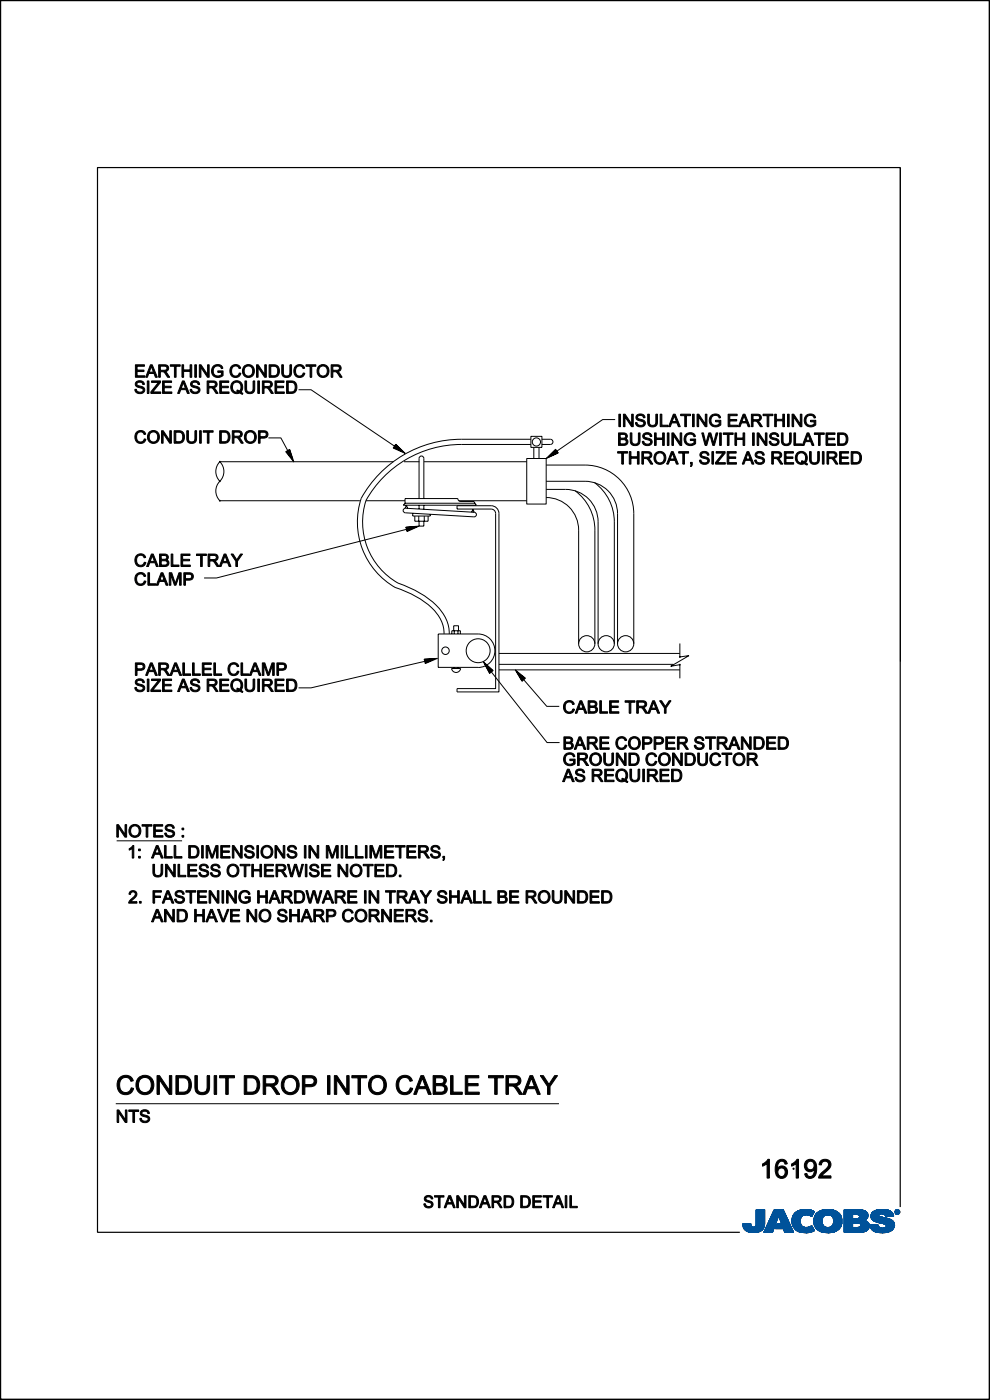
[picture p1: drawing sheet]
<svg xmlns="http://www.w3.org/2000/svg" width="210mm" height="297mm" viewBox="0 0 210 297" stroke-linecap="round" stroke-linejoin="round" font-family="sans-serif">
<path d="M191 256.1v-220.6h-170.3v225.9h136.2M.1 296.6v.3h209.7v-296.8h-209.7v296.8" fill="none" stroke="#000" stroke-width=".25"/>
<g fill="none" stroke="#000" stroke-width=".21">
<path d="M.1 .1h209.8v296.7h-209.8zM191 35.5v104.9M46.6 98a2.93 2.93 0 0 1 0 4.1M46.6 98a2.93 2.93 0 0 0 0 4.1M46.6 98h36.9M56.9 92.9h2.7l1.8 3.3-.2-.2 .1-.2 .3 .8-.6-.7 .4-.2 .4 1.3-.9-1.1 .5-.4 .7 2-1.3-1.7 .7-.4 .8 2.6-1.7-2.2 .9-.4M63.3 82.7h2.7l18.3 12.3-.3-.1v-.2l.6 .6-.8-.4 .2-.3 1.1 .9-1.4-.6 .3-.5 1.5 1.4-1.9-.8 .3-.8 2.1 2-2.6-1.2 .5-.8M85.7 98h3.3M90 98h21.7M111.7 97.3h4.2v9.6h-4.2zM112.6 94.3h-14.7a23.2 23.2 0 0 0-20.3 11.9 14.9 14.9 0 0 0 6.8 17.5 18.5 18.5 0 0 1 9.8 6.9 7.3 7.3 0 0 1 1.1 3.9M112.6 93.2h-14.7a24.3 24.3 0 0 0-21.3 12.5 16 16 0 0 0 7.3 19"/>
<path d="M112.6 92.6h2.4v2.3h-2.4zM113.2 94.9v2.4M114.3 94.9v2.4M115 93.2h1.7a.55 .55 0 0 1 .6 .5 .55 .55 0 0 1-.6 .6h-1.7M115.9 98.7h8.2a10.3 10.3 0 0 1 10.3 10.3v27.6M130.5 89h-2.7l-10.3 7.1 .2-.2 .2 .1-.7 .4 .6-.7 .3 .4-1.3 .6 1-1.1 .5 .5-1.9 .8 1.5-1.4 .5 .6-2.5 1.2 2-2 .5 .8M46.6 102.1a2.93 2.93 0 0 0 0 4.1h29.7M77.6 106.2h8.3M85.6 108l.4-.2 14.6 .9a.49 .49 0 0 1 .5 .5 .49 .49 0 0 1-.6 .4l-14.5-.8a.49 .49 0 0 1-.4-.8zM85.9 105.8h11.2a.61 .61 0 0 0 .7 .6h2.7l.5 .8h-15.4l.3-.4zM85.9 106.8h14.8M85.9 107.8l.3-.6 .3 .6"/>
<path d="M86.1 111.8l.2 1 2.6-1.2-2.8 .2 .3 .8 1.9-.9-2.1 .2 .3 .6 1.3-.6-1.4 .1 .1 .4 .8-.4-.8 .1 .1 .2 .3-.2-41 10.5h-2.6M87.5 108.9v.6h3.8v-.4M88 109.5v1.1h2.8v-1.1M88.8 109.5v1.1M88.9 105.8v-8.6a.51 .51 0 0 1 .5-.5 .51 .51 0 0 1 .5 .5v8.6M88.9 107.2v.8M88.9 110.6v1h1v-1M89.9 107.2v.8M90 109.5v1.1M96.9 107.3h7.3a1.65 1.65 0 0 1 1.6 1.6v37.9h-8.9v-.7h8.2v-37.2a.95 .95 0 0 0-.9-.9h-7.3zM97.3 106.2h14.4M100.1 108.7l.2-.7 .3 .7"/>
<path d="M115.8 105.5a6.9 6.9 0 0 1 6.9 6.9v24.2M115.9 102.1h8.2a6.9 6.9 0 0 1 6.9 6.9v27.6M115.9 103.8h4.1a6.9 6.9 0 0 1 6.9 6.9v25.9M122 104.1a10.3 10.3 0 0 1 4.2 8.3M126.1 102.4a10.3 10.3 0 0 1 4.2 8.3v25.9M126.2 112.5v24.1M83.8 124.6a17.3 17.3 0 0 1 9.4 6.3 6.4 6.4 0 0 1 1 3.6M90 139.8l.2 1 2.6-1.1-2.8 .1 .3 .8 1.9-.8-2.1 .1 .3 .6 1.3-.6-1.4 .1 .1 .4 .8-.4-.8 .1 .1 .2 .3-.2-24.8 5.8h-2.7M93 134.5h8.4a3.6 3.6 0 0 1 3.6 3.5 3.6 3.6 0 0 1-3.6 3.6h-8.4zM95.8 134.5v-.7h1.9v.7M96.2 133.8v-1h1.1v1M96.4 133.8v.7"/>
<path d="M97.1 133.8v.7M105.8 138.6h38.4M144.2 136.5v2.9l2-.3-3.9 2.3 1.9-.4v2.9M95.8 141.8h1.9a.97 .97 0 0 1-1 .9 .97 .97 0 0 1-.9-.9zM96.3 141.6v.2M97.2 141.6v.2M103.8 142.8l.8-.6-2.1-1.8 1.3 2.4 .6-.5-1.5-1.4 1 1.8 .4-.5-1.1-.9 .7 1.2 .3-.3-.7-.6 .4 .7 .1-.1-.2-.2 12.2 15.5h2.7M105.8 142.1h38.4M105.8 140.9h37M110.7 144.5l.8-.6-2.2-1.8 1.4 2.4 .6-.6-1.6-1.3 1 1.8 .4-.5-1.1-.9 .7 1.2 .3-.3-.7-.6 .5 .7 .1-.2-.3-.1 5.4 6.1h2.6M24.7 178.4h13.9M24.6 234.1h94"/>
<circle cx="113.8" cy="93.8" r=".87"/>
<circle cx="94.5" cy="138" r=".79"/>
<circle cx="101.4" cy="138" r="2.54"/>
<circle cx="124.5" cy="136.6" r="1.72"/>
<circle cx="128.6" cy="136.6" r="1.72"/>
<circle cx="132.7" cy="136.6" r="1.72"/>
</g>
<g fill="#000" stroke="#000" stroke-width=".21">
<path d="M45.3 77.6a1.21 1.21 0 0 1 2 .5l-.3 .1a.96 .96 0 0 0-1.4-.4 .96 .96 0 0 0-.3 1.3 1.05 1.05 0 0 0 1.7 .4v-.5h-.8v-.3h1.1v1a1.43 1.43 0 0 1-2.1 0 1.43 1.43 0 0 1 .1-2.1z" fill-rule="evenodd"/>
<path d="M49.2 77.6a1.15 1.15 0 0 1 1.9 .5l-.4 .1a.87 .87 0 0 0-1.1-.5 .87 .87 0 0 0-.5 1.2 .82 .82 0 0 0 .7 .9 .82 .82 0 0 0 1-.7l.3 .1a1.22 1.22 0 0 1-1.6 .8 1.22 1.22 0 0 1-.7-1.6z" fill-rule="evenodd"/>
<path d="M51.8 77.7a1.34 1.34 0 0 0 0 2 1.34 1.34 0 0 0 2-.3 1.33 1.33 0 0 0-.2-1.7 1.33 1.33 0 0 0-1.8 0zM52.1 77.9a.99 .99 0 0 1 1.5 .8 .99 .99 0 0 1-1.6 .8l-.2-.8z" fill-rule="evenodd"/>
<path d="M59.8 77.4h.3v1.5a.71 .71 0 0 0 .7 .9 .71 .71 0 0 0 .7-.9v-1.5h.3v1.5a1.05 1.05 0 0 1-1 1.2 1.05 1.05 0 0 1-1-1.2z" fill-rule="evenodd"/>
<path d="M62.8 77.6a1.15 1.15 0 0 1 1.8 .5l-.3 .1a.87 .87 0 0 0-1.2-.5 .87 .87 0 0 0-.4 1.2 .82 .82 0 0 0 .7 .9 .82 .82 0 0 0 .9-.7l.4 .1a1.22 1.22 0 0 1-1.6 .8 1.22 1.22 0 0 1-.8-1.6z" fill-rule="evenodd"/>
<path d="M67.6 77.7a1.34 1.34 0 0 0 0 2 1.34 1.34 0 0 0 2-.3 1.33 1.33 0 0 0-.2-1.7 1.33 1.33 0 0 0-1.8 0zM67.9 77.9a.99 .99 0 0 1 1.6 .8 .99 .99 0 0 1-1.6 .8l-.3-.8z" fill-rule="evenodd"/>
<path d="M28.9 81a1.04 1.04 0 0 1 1.7 .6h-.3a.63 .63 0 0 0-.6-.5 .63 .63 0 0 0-.6 .5l.3 .2a1.05 1.05 0 0 1 1.3 1.1 1.11 1.11 0 0 1-1.2 .6 1.11 1.11 0 0 1-.9-.9h.3a.72 .72 0 0 0 .7 .6 .72 .72 0 0 0 .8-.6l-.4-.3a.98 .98 0 0 1-1.2-1.2z" fill-rule="evenodd"/>
<path d="M28.7 77.4h1.9v.3h-1.5v.8h1.4v.3h-1.4v.9h1.6v.3h-2z" fill-rule="evenodd"/>
<path d="M29 91.6a1.15 1.15 0 0 1 1.9 .5l-.3 .1a.87 .87 0 0 0-1.2-.5 .87 .87 0 0 0-.4 1.2 .82 .82 0 0 0 .7 .9 .82 .82 0 0 0 .9-.7l.4 .1a1.22 1.22 0 0 1-1.6 .8 1.22 1.22 0 0 1-.8-1.6z" fill-rule="evenodd"/>
<path d="M31.9 77.4l-1 2.6h.4l.3-.8h1.1l.3 .8h.4l-1.1-2.6zM32.1 77.7l.5 1.2h-.9z" fill-rule="evenodd"/>
<path d="M31.2 80.8h.4v2.7h-.4z" fill-rule="evenodd"/>
<path d="M31.6 91.7a1.34 1.34 0 0 0 .1 2 1.34 1.34 0 0 0 2-.3 1.33 1.33 0 0 0-.3-1.7 1.33 1.33 0 0 0-1.8 0zM31.9 91.9a.99 .99 0 0 1 1.6 .8 .99 .99 0 0 1-1.6 .8l-.3-.8z" fill-rule="evenodd"/>
<path d="M32.2 80.8h1.9v.3l-1.7 2h1.7v.4h-2.1v-.4l1.6-2h-1.4z" fill-rule="evenodd"/>
<path d="M33.7 77.4v2.6h.3v-1.1h.8l.8 1.1h.4l-1-1.2a.74 .74 0 0 0 .8-.8 .74 .74 0 0 0-1-.6zM34 77.7h.8a.46 .46 0 0 1 .6 .5 .46 .46 0 0 1-.6 .4h-.8z" fill-rule="evenodd"/>
<path d="M34.3 91.4h.3l1.4 2.1v-2.1h.4v2.6h-.4l-1.4-2.1v2.1h-.3z" fill-rule="evenodd"/>
<path d="M34.5 80.8h1.9v.3h-1.6v.8h1.5v.3h-1.5v.9h1.7v.4h-2z" fill-rule="evenodd"/>
<path d="M36.9 91.4v2.6h1a1.33 1.33 0 0 0 1.2-1.3 1.33 1.33 0 0 0-1.3-1.3zM37.3 91.7h.5a1.02 1.02 0 0 1 1 1 1.02 1.02 0 0 1-.9 1h-.6z" fill-rule="evenodd"/>
<path d="M36.1 77.4h2.1v.3h-.9v2.3h-.3v-2.3h-.9z" fill-rule="evenodd"/>
<path d="M38.7 80.8l-1 2.7h.3l.3-.8h1.2l.3 .8h.4l-1.1-2.7zM38.9 81.1l.4 1.3h-.9z" fill-rule="evenodd"/>
<path d="M38.6 77.4h.3v1.1h1.4v-1.1h.4v2.6h-.4v-1.2h-1.4v1.2h-.3z" fill-rule="evenodd"/>
<path d="M40.7 81a1.04 1.04 0 0 1 1.6 .6h-.3a.63 .63 0 0 0-.6-.5 .63 .63 0 0 0-.6 .5l.3 .2a1.05 1.05 0 0 1 1.3 1.1 1.11 1.11 0 0 1-1.2 .6 1.11 1.11 0 0 1-.9-.9h.3a.72 .72 0 0 0 .7 .6 .72 .72 0 0 0 .8-.6l-.4-.3a.98 .98 0 0 1-1.2-1.2z" fill-rule="evenodd"/>
<path d="M41.3 77.4h.4v2.6h-.4z" fill-rule="evenodd"/>
<path d="M39.6 91.4h.4v1.5a.71 .71 0 0 0 .7 .9 .71 .71 0 0 0 .6-.9v-1.5h.4v1.5a1.05 1.05 0 0 1-1 1.2 1.05 1.05 0 0 1-1.1-1.2z" fill-rule="evenodd"/>
<path d="M42.3 77.4h.3l1.4 2.1v-2.1h.4v2.6h-.4l-1.4-2v2h-.3z" fill-rule="evenodd"/>
<path d="M42.3 91.4h.4v2.6h-.4z" fill-rule="evenodd"/>
<path d="M43.9 80.8v2.7h.4v-1.2h.4a.81 .81 0 0 1 .8 .6l.3 .6h.5l-1-1.2a.74 .74 0 0 0 .7-.9 .74 .74 0 0 0-.9-.6zM44.3 81.1h.8a.46 .46 0 0 1 .6 .5 .46 .46 0 0 1-.7 .4h-.7z" fill-rule="evenodd"/>
<path d="M43.1 91.4h2.1v.3h-.9v2.3h-.3v-2.3h-.9z" fill-rule="evenodd"/>
<path d="M46.6 91.4v2.6h1a1.33 1.33 0 0 0 1.2-1.3 1.33 1.33 0 0 0-1.3-1.3zM46.9 91.7h.6a1.02 1.02 0 0 1 .9 1 1.02 1.02 0 0 1-.9 1h-.6z" fill-rule="evenodd"/>
<path d="M46.6 80.8h1.9v.3h-1.5v.8h1.4v.3h-1.4v.9h1.6v.4h-2z" fill-rule="evenodd"/>
<path d="M49.3 91.4v2.6h.3v-1.2h.4a.81 .81 0 0 1 .8 .7l.4 .5h.4l-1-1.2a.74 .74 0 0 0 .8-.8 .74 .74 0 0 0-1-.6zM49.6 91.7h.9a.46 .46 0 0 1 .5 .5 .46 .46 0 0 1-.6 .3h-.8z" fill-rule="evenodd"/>
<path d="M49.4 81.1a1.37 1.37 0 0 0-.3 1.8 1.37 1.37 0 0 0 1.8 .4l.5 .4 .1-.3-.4-.2a1.36 1.36 0 0 0 .1-1.9 1.36 1.36 0 0 0-1.8-.2zM49.6 81.3a1.01 1.01 0 0 1 1.3 .1 1.01 1.01 0 0 1 .1 1.4l-.2 .2-.5-.3-.1 .3 .4 .1a1.03 1.03 0 0 1-1.2-.3 1.03 1.03 0 0 1 0-1.3z" fill-rule="evenodd"/>
<path d="M52.2 91.7a1.34 1.34 0 0 0 0 2 1.34 1.34 0 0 0 2-.3 1.33 1.33 0 0 0-.2-1.7 1.33 1.33 0 0 0-1.8 0zM52.5 91.9a.99 .99 0 0 1 1.5 .8 .99 .99 0 0 1-1.5 .8l-.3-.8z" fill-rule="evenodd"/>
<path d="M52 80.8h.3v1.5a.71 .71 0 0 0 .7 .9 .71 .71 0 0 0 .7-.9v-1.5h.3v1.5a1.05 1.05 0 0 1-1 1.2 1.05 1.05 0 0 1-1-1.2z" fill-rule="evenodd"/>
<path d="M54.4 77.4h.4l1.4 2.1v-2.1h.3v2.6h-.4l-1.4-2v2h-.3z" fill-rule="evenodd"/>
<path d="M54.7 80.8h.3v2.7h-.3z" fill-rule="evenodd"/>
<path d="M54.8 91.4v2.6h.4v-1.1h.7a.81 .81 0 0 0 .9-.8 .81 .81 0 0 0-1-.7zM55.2 91.7h.6a.49 .49 0 0 1 .7 .5 .49 .49 0 0 1-.6 .4h-.7z" fill-rule="evenodd"/>
<path d="M55.7 80.8v2.7h.3v-1.2h.4a.81 .81 0 0 1 .8 .6l.3 .6h.5l-1-1.2a.74 .74 0 0 0 .8-.9 .74 .74 0 0 0-1-.6zM56 81.1h.8a.46 .46 0 0 1 .6 .5 .46 .46 0 0 1-.6 .4h-.8z" fill-rule="evenodd"/>
<path d="M57.1 77.4v2.6h.9a1.33 1.33 0 0 0 1.3-1.3 1.33 1.33 0 0 0-1.3-1.3zM57.4 77.7h.6a1.02 1.02 0 0 1 .9 1 1.02 1.02 0 0 1-.9 1h-.6z" fill-rule="evenodd"/>
<path d="M58.3 80.8h1.9v.3h-1.5v.8h1.4v.3h-1.4v.9h1.6v.4h-2z" fill-rule="evenodd"/>
<path d="M60.8 80.8v2.7h.9a1.33 1.33 0 0 0 1.3-1.4 1.33 1.33 0 0 0-1.3-1.3zM61.1 81.1h.6a1.02 1.02 0 0 1 .9 1 1.02 1.02 0 0 1-.9 1h-.6z" fill-rule="evenodd"/>
<path d="M64.9 77.4h2.1v.3h-.9v2.3h-.3v-2.3h-.9z" fill-rule="evenodd"/>
<path d="M70.2 77.4v2.6h.4v-1.1h.4a.81 .81 0 0 1 .8 .6l.3 .5h.5l-1-1.2a.74 .74 0 0 0 .8-.8 .74 .74 0 0 0-1-.6zM70.6 77.7h.8a.46 .46 0 0 1 .6 .5 .46 .46 0 0 1-.7 .4h-.7z" fill-rule="evenodd"/>
<path d="M131.2 91.8v2.7h1a.75 .75 0 0 0 .9-.5 .75 .75 0 0 0-.4-.9 .67 .67 0 0 0 .3-.9 .67 .67 0 0 0-.8-.4zM131.6 92.2h.5a.44 .44 0 0 1 .5 .1 .44 .44 0 0 1 0 .6l-1 .1zM131.6 93.3h.6a.49 .49 0 0 1 .6 .4 .49 .49 0 0 1-.6 .5h-.6z" fill-rule="evenodd"/>
<path d="M131.3 87.9h.3v2.6h-.3z" fill-rule="evenodd"/>
<path d="M131 95.8h2.1v.3h-.9v2.4h-.3v-2.4h-.9z" fill-rule="evenodd"/>
<path d="M132.2 87.9h.4l1.4 2v-2h.3v2.6h-.3l-1.4-2.1v2.1h-.4z" fill-rule="evenodd"/>
<path d="M133.5 95.8h.3v1.1h1.4v-1.1h.4v2.7h-.4v-1.3h-1.4v1.3h-.3z" fill-rule="evenodd"/>
<path d="M135.1 88a1.04 1.04 0 0 1 1.7 .6h-.3a.63 .63 0 0 0-.6-.5 .63 .63 0 0 0-.6 .6l.3 .2a1.05 1.05 0 0 1 1.3 1.1 1.11 1.11 0 0 1-1.2 .6 1.11 1.11 0 0 1-.9-.9l.3-.1a.72 .72 0 0 0 .7 .7 .72 .72 0 0 0 .7-.6l-.3-.3a.98 .98 0 0 1-1.2-1.2z" fill-rule="evenodd"/>
<path d="M133.7 91.8h.3v1.6a.71 .71 0 0 0 .7 .8 .71 .71 0 0 0 .7-.8v-1.6h.4v1.6a1.05 1.05 0 0 1-1.1 1.1 1.05 1.05 0 0 1-1-1.1z" fill-rule="evenodd"/>
<path d="M136.2 95.8v2.7h.3v-1.2h.4a.81 .81 0 0 1 .8 .6l.3 .6h.5l-1-1.2a.74 .74 0 0 0 .8-.9 .74 .74 0 0 0-1-.6zM136.5 96.1h.8a.46 .46 0 0 1 .6 .5 .46 .46 0 0 1-.6 .4h-.8z" fill-rule="evenodd"/>
<path d="M136.6 92a1.04 1.04 0 0 1 1.7 .6h-.4a.63 .63 0 0 0-.6-.5 .63 .63 0 0 0-.6 .5l.4 .3a1.05 1.05 0 0 1 1.2 1 1.11 1.11 0 0 1-1.1 .6 1.11 1.11 0 0 1-1-.9h.4a.72 .72 0 0 0 .7 .6 .72 .72 0 0 0 .7-.5l-.4-.3a.98 .98 0 0 1-1.2-1.3z" fill-rule="evenodd"/>
<path d="M139.1 96.1a1.34 1.34 0 0 0 0 2.1 1.34 1.34 0 0 0 2-.3 1.33 1.33 0 0 0-.3-1.8 1.33 1.33 0 0 0-1.7 0zM139.3 96.3a.99 .99 0 0 1 1.6 .8 .99 .99 0 0 1-1.6 .8l-.2-.7z" fill-rule="evenodd"/>
<path d="M138.8 91.8h.4v1.1h1.4v-1.1h.3v2.7h-.3v-1.3h-1.4v1.3h-.4z" fill-rule="evenodd"/>
<path d="M137.4 87.9h.3v1.5a.71 .71 0 0 0 .7 .9 .71 .71 0 0 0 .7-.9v-1.5h.4v1.5a1.05 1.05 0 0 1-1.1 1.2 1.05 1.05 0 0 1-1-1.2z" fill-rule="evenodd"/>
<path d="M140 87.9h.4v2.3h1.3v.3h-1.7z" fill-rule="evenodd"/>
<path d="M142.4 95.8l-1 2.7h.4l.3-.8h1.1l.3 .8h.4l-1.1-2.7zM142.6 96.1l.5 1.3h-.9z" fill-rule="evenodd"/>
<path d="M141.6 91.8h.3v2.7h-.3z" fill-rule="evenodd"/>
<path d="M142.8 87.9l-1 2.6h.4l.3-.8h1.1l.3 .8h.4l-1.1-2.6zM143 88.1l.5 1.3h-.9z" fill-rule="evenodd"/>
<path d="M142.5 91.8h.4l1.4 2.1v-2.1h.3v2.7h-.4l-1.3-2.1v2.1h-.4z" fill-rule="evenodd"/>
<path d="M144 95.8h2.1v.3h-.9v2.4h-.4v-2.4h-.8z" fill-rule="evenodd"/>
<path d="M144.4 87.9h2.1v.3h-.9v2.3h-.3v-2.3h-.9z" fill-rule="evenodd"/>
<path d="M145.5 92.1a1.21 1.21 0 0 1 2 .5l-.3 .1a.96 .96 0 0 0-1.3-.5 .96 .96 0 0 0-.4 1.4 1.05 1.05 0 0 0 1.7 .3v-.4h-.8v-.4h1.2v1a1.43 1.43 0 0 1-2.1 .1 1.43 1.43 0 0 1 0-2.1z" fill-rule="evenodd"/>
<path d="M146.5 98.1h.3v.5l-.3 .4-.1-.2 .3-.3h-.2z" fill-rule="evenodd"/>
<path d="M146.9 87.9h.4v2.6h-.4z" fill-rule="evenodd"/>
<path d="M147.9 87.9h.3l1.4 2v-2h.4v2.6h-.4l-1.4-2.1v2.1h-.3z" fill-rule="evenodd"/>
<path d="M148.7 96a1.04 1.04 0 0 1 1.7 .6h-.3a.63 .63 0 0 0-.7-.5 .63 .63 0 0 0-.6 .5l.4 .2a1.05 1.05 0 0 1 1.2 1.1 1.11 1.11 0 0 1-1.1 .6 1.11 1.11 0 0 1-.9-.9h.3a.72 .72 0 0 0 .7 .6 .72 .72 0 0 0 .7-.6l-.4-.3a.98 .98 0 0 1-1.1-1.2z" fill-rule="evenodd"/>
<path d="M148.9 91.8h.3l.5 2.3 .7-2.3h.4l.6 2.3 .5-2.3h.4l-.8 2.7h-.3l-.6-2.3-.7 2.3h-.3z" fill-rule="evenodd"/>
<path d="M151 95.8h.4v2.7h-.4z" fill-rule="evenodd"/>
<path d="M151.9 95.8h1.9v.3l-1.6 2h1.7v.4h-2.1v-.4l1.6-2h-1.5z" fill-rule="evenodd"/>
<path d="M150.9 88.1a1.21 1.21 0 0 1 2 .5l-.4 .1a.96 .96 0 0 0-1.3-.4 .96 .96 0 0 0-.3 1.3 1.05 1.05 0 0 0 1.7 .4v-.5h-.8v-.3h1.1v.9a1.43 1.43 0 0 1-2.1 .1 1.43 1.43 0 0 1 .1-2.1z" fill-rule="evenodd"/>
<path d="M152.7 91.8h.3v2.7h-.3z" fill-rule="evenodd"/>
<path d="M154.2 95.8h2v.3h-1.6v.8h1.5v.3h-1.5v.9h1.6v.4h-2z" fill-rule="evenodd"/>
<path d="M153.4 91.8h2.1v.4h-.9v2.3h-.3v-2.3h-.9z" fill-rule="evenodd"/>
<path d="M154.5 87.9h1.9v.3h-1.6v.8h1.5v.3h-1.5v.9h1.6v.3h-1.9z" fill-rule="evenodd"/>
<path d="M155.9 91.8h.3v1.1h1.4v-1.1h.4v2.7h-.4v-1.3h-1.4v1.3h-.3z" fill-rule="evenodd"/>
<path d="M157.6 87.9l-1 2.6h.4l.3-.8h1.1l.3 .8h.4l-1.1-2.6zM157.8 88.1l.5 1.3h-.9z" fill-rule="evenodd"/>
<path d="M158.5 95.8l-1.1 2.7h.4l.3-.8h1.1l.3 .8h.4l-1.1-2.7zM158.6 96.1l.5 1.3h-.9z" fill-rule="evenodd"/>
<path d="M159.4 87.9v2.6h.3v-1.2h.4a.81 .81 0 0 1 .8 .7l.4 .5h.4l-.9-1.2a.74 .74 0 0 0 .7-.8 .74 .74 0 0 0-.9-.6zM159.7 88.2h.9a.46 .46 0 0 1 .5 .5 .46 .46 0 0 1-.6 .3h-.8z" fill-rule="evenodd"/>
<path d="M159.6 91.8h.4v2.7h-.4z" fill-rule="evenodd"/>
<path d="M160.4 96a1.04 1.04 0 0 1 1.7 .6h-.3a.63 .63 0 0 0-.6-.5 .63 .63 0 0 0-.7 .5l.4 .2a1.05 1.05 0 0 1 1.3 1.1 1.11 1.11 0 0 1-1.2 .6 1.11 1.11 0 0 1-.9-.9h.3a.72 .72 0 0 0 .7 .6 .72 .72 0 0 0 .7-.6l-.4-.3a.98 .98 0 0 1-1.1-1.2z" fill-rule="evenodd"/>
<path d="M160.6 91.8h.4l1.4 2.1v-2.1h.3v2.7h-.4l-1.4-2.1v2.1h-.3z" fill-rule="evenodd"/>
<path d="M161.9 87.9h2.1v.3h-.9v2.3h-.4v-2.3h-.8z" fill-rule="evenodd"/>
<path d="M163.5 92a1.04 1.04 0 0 1 1.7 .6h-.3a.63 .63 0 0 0-.7-.5 .63 .63 0 0 0-.6 .5l.4 .3a1.05 1.05 0 0 1 1.2 1 1.11 1.11 0 0 1-1.1 .6 1.11 1.11 0 0 1-.9-.9h.3a.72 .72 0 0 0 .7 .6 .72 .72 0 0 0 .7-.5l-.4-.3a.98 .98 0 0 1-1.1-1.3z" fill-rule="evenodd"/>
<path d="M163.7 95.8v2.7h.4v-1.2h.4a.81 .81 0 0 1 .7 .6l.4 .6h.4l-.9-1.2a.74 .74 0 0 0 .7-.9 .74 .74 0 0 0-.9-.6zM164.1 96.1h.8a.46 .46 0 0 1 .6 .5 .46 .46 0 0 1-.7 .4h-.7z" fill-rule="evenodd"/>
<path d="M164.3 87.9h.4v1.1h1.4v-1.1h.3v2.6h-.3v-1.2h-1.4v1.2h-.4z" fill-rule="evenodd"/>
<path d="M166.4 95.8h1.9v.3h-1.6v.8h1.5v.3h-1.5v.9h1.7v.4h-2z" fill-rule="evenodd"/>
<path d="M167 87.9h.4v2.6h-.4z" fill-rule="evenodd"/>
<path d="M165.8 91.8h.3v1.6a.71 .71 0 0 0 .7 .8 .71 .71 0 0 0 .7-.8v-1.6h.3v1.6a1.05 1.05 0 0 1-1 1.1 1.05 1.05 0 0 1-1-1.1z" fill-rule="evenodd"/>
<path d="M168 87.9h.4l1.4 2v-2h.3v2.6h-.4l-1.4-2.1v2.1h-.3z" fill-rule="evenodd"/>
<path d="M168.4 91.8h.4v2.4h1.3v.3h-1.7z" fill-rule="evenodd"/>
<path d="M171.2 91.8l-1 2.7h.4l.2-.8h1.2l.3 .8h.4l-1.1-2.7zM171.4 92.1l.4 1.3h-.9z" fill-rule="evenodd"/>
<path d="M169.1 96.1a1.37 1.37 0 0 0-.2 1.8 1.37 1.37 0 0 0 1.7 .4l.6 .4 .1-.3-.5-.2a1.36 1.36 0 0 0 .2-1.9 1.36 1.36 0 0 0-1.9-.2zM169.3 96.3a1.01 1.01 0 0 1 1.4 .1 1.01 1.01 0 0 1 0 1.4l-.1 .2-.5-.3-.1 .3 .3 .1a1.03 1.03 0 0 1-1.1-.3 1.03 1.03 0 0 1 0-1.3z" fill-rule="evenodd"/>
<path d="M171 88.1a1.21 1.21 0 0 1 2 .5l-.3 .1a.96 .96 0 0 0-1.3-.4 .96 .96 0 0 0-.4 1.3 1.05 1.05 0 0 0 1.7 .4v-.5h-.8v-.3h1.1v.9a1.43 1.43 0 0 1-2 .1 1.43 1.43 0 0 1 0-2.1z" fill-rule="evenodd"/>
<path d="M171.7 95.8h.4v1.5a.71 .71 0 0 0 .7 .9 .71 .71 0 0 0 .7-.9v-1.5h.3v1.5a1.05 1.05 0 0 1-1 1.2 1.05 1.05 0 0 1-1.1-1.2z" fill-rule="evenodd"/>
<path d="M172.7 91.8h2.1v.4h-.8v2.3h-.4v-2.3h-.9z" fill-rule="evenodd"/>
<path d="M174.4 95.8h.4v2.7h-.4z" fill-rule="evenodd"/>
<path d="M175.2 91.8h1.9v.4h-1.5v.8h1.4v.3h-1.4v.9h1.6v.3h-2z" fill-rule="evenodd"/>
<path d="M175.4 95.8v2.7h.4v-1.2h.4a.81 .81 0 0 1 .8 .6l.3 .6h.5l-1-1.2a.74 .74 0 0 0 .7-.9 .74 .74 0 0 0-.9-.6zM175.8 96.1h.8a.46 .46 0 0 1 .6 .5 .46 .46 0 0 1-.7 .4h-.7z" fill-rule="evenodd"/>
<path d="M177.7 91.8v2.7h.9a1.33 1.33 0 0 0 1.3-1.4 1.33 1.33 0 0 0-1.3-1.3zM178 92.2h.6a1.02 1.02 0 0 1 .9 1 1.02 1.02 0 0 1-.9 1h-.6z" fill-rule="evenodd"/>
<path d="M178.1 95.8h1.9v.3h-1.6v.8h1.5v.3h-1.5v.9h1.7v.4h-2z" fill-rule="evenodd"/>
<path d="M180.6 95.8v2.7h.9a1.33 1.33 0 0 0 1.2-1.4 1.33 1.33 0 0 0-1.2-1.3zM180.9 96.1h.6a1.02 1.02 0 0 1 .9 1 1.02 1.02 0 0 1-.9 1h-.6z" fill-rule="evenodd"/>
<path d="M29 117.8a1.15 1.15 0 0 1 1.9 .5h-.3a.87 .87 0 0 0-1.2-.4 .87 .87 0 0 0-.4 1.2 .82 .82 0 0 0 .7 .8 .82 .82 0 0 0 .9-.6h.4a1.22 1.22 0 0 1-1.6 .9 1.22 1.22 0 0 1-.8-1.6z" fill-rule="evenodd"/>
<path d="M29 121.7a1.15 1.15 0 0 1 1.9 .5l-.3 .1a.87 .87 0 0 0-1.2-.4 .87 .87 0 0 0-.4 1.1 .82 .82 0 0 0 .7 .9 .82 .82 0 0 0 .9-.7l.4 .1a1.22 1.22 0 0 1-1.6 .8 1.22 1.22 0 0 1-.8-1.6z" fill-rule="evenodd"/>
<path d="M32.1 117.5l-1 2.7h.4l.3-.8h1.1l.3 .8h.4l-1.1-2.7zM32.3 117.8l.5 1.3h-.9z" fill-rule="evenodd"/>
<path d="M31.4 121.5h.3v2.3h1.3v.4h-1.6z" fill-rule="evenodd"/>
<path d="M34.2 121.5l-1 2.7h.3l.3-.8h1.1l.3 .8h.4l-1-2.7zM34.4 121.8l.4 1.3h-.9z" fill-rule="evenodd"/>
<path d="M33.8 117.5v2.7h1.1a.75 .75 0 0 0 .9-.5 .75 .75 0 0 0-.5-.9 .67 .67 0 0 0 .4-.9 .67 .67 0 0 0-.9-.4zM34.2 117.8h.5a.44 .44 0 0 1 .6 .2 .44 .44 0 0 1-.1 .6h-1zM34.2 119h.6a.49 .49 0 0 1 .7 .4 .49 .49 0 0 1-.6 .5h-.7z" fill-rule="evenodd"/>
<path d="M35.9 121.5h.5l.8 2.3 .8-2.3h.4v2.7h-.3v-2.3l-.8 2.3h-.3l-.8-2.3v2.3h-.3z" fill-rule="evenodd"/>
<path d="M36.3 117.5h.4v2.4h1.3v.3h-1.7z" fill-rule="evenodd"/>
<path d="M38.4 117.5h1.9v.3h-1.6v.9h1.5v.3h-1.5v.9h1.7v.3h-2z" fill-rule="evenodd"/>
<path d="M39 121.5v2.7h.3v-1.1h.7a.81 .81 0 0 0 1-.8 .81 .81 0 0 0-1-.8zM39.3 121.8h.7a.49 .49 0 0 1 .7 .5 .49 .49 0 0 1-.7 .5h-.7z" fill-rule="evenodd"/>
<path d="M41.7 117.5h2.1v.3h-.9v2.4h-.3v-2.4h-.9z" fill-rule="evenodd"/>
<path d="M44.1 117.5v2.7h.4v-1.2h.4a.81 .81 0 0 1 .8 .6l.3 .6h.5l-1-1.2a.74 .74 0 0 0 .8-.9 .74 .74 0 0 0-1-.6zM44.5 117.8h.8a.46 .46 0 0 1 .6 .5 .46 .46 0 0 1-.7 .4h-.7z" fill-rule="evenodd"/>
<path d="M47.5 117.5l-1 2.7h.4l.3-.8h1.1l.3 .8h.4l-1.1-2.7zM47.7 117.8l.5 1.3h-.9z" fill-rule="evenodd"/>
<path d="M49 117.5h.4l.8 1.3 .8-1.3h.4l-1 1.6v1.1h-.4v-1.1z" fill-rule="evenodd"/>
<path d="M28.9 144.2a1.04 1.04 0 0 1 1.7 .6h-.3a.63 .63 0 0 0-.6-.5 .63 .63 0 0 0-.6 .5l.3 .3a1.05 1.05 0 0 1 1.3 1.1 1.11 1.11 0 0 1-1.2 .5 1.11 1.11 0 0 1-.9-.8l.3-.1a.72 .72 0 0 0 .7 .6 .72 .72 0 0 0 .8-.5l-.4-.3a.98 .98 0 0 1-1.2-1.2z" fill-rule="evenodd"/>
<path d="M28.7 140.6v2.7h.4v-1.1h.6a.81 .81 0 0 0 1-.8 .81 .81 0 0 0-1-.8zM29.1 140.9h.6a.49 .49 0 0 1 .7 .5 .49 .49 0 0 1-.6 .5h-.7z" fill-rule="evenodd"/>
<path d="M31.9 140.6l-1 2.7h.4l.3-.8h1.1l.3 .8h.4l-1.1-2.7zM32.1 140.9l.5 1.3h-.9z" fill-rule="evenodd"/>
<path d="M31.2 144.1h.4v2.6h-.4z" fill-rule="evenodd"/>
<path d="M32.2 144.1h1.9v.3l-1.7 2h1.7v.3h-2.1v-.3l1.6-2h-1.4z" fill-rule="evenodd"/>
<path d="M33.7 140.6v2.7h.3v-1.2h.4a.81 .81 0 0 1 .8 .6l.4 .6h.4l-1-1.2a.74 .74 0 0 0 .8-.9 .74 .74 0 0 0-1-.6zM34 140.9h.8a.46 .46 0 0 1 .6 .5 .46 .46 0 0 1-.6 .4h-.8z" fill-rule="evenodd"/>
<path d="M34.5 144.1h1.9v.3h-1.6v.8h1.5v.3h-1.5v.9h1.7v.3h-2z" fill-rule="evenodd"/>
<path d="M37.1 140.6l-1.1 2.7h.4l.3-.8h1.1l.3 .8h.4l-1.1-2.7zM37.2 140.9l.5 1.3h-.9z" fill-rule="evenodd"/>
<path d="M38.7 144.1l-1 2.6h.3l.3-.8h1.2l.3 .8h.4l-1.1-2.6zM38.9 144.3l.4 1.3h-.9z" fill-rule="evenodd"/>
<path d="M38.8 140.6h.3v2.4h1.3v.3h-1.6z" fill-rule="evenodd"/>
<path d="M40.7 144.2a1.04 1.04 0 0 1 1.6 .6h-.3a.63 .63 0 0 0-.6-.5 .63 .63 0 0 0-.6 .5l.3 .3a1.05 1.05 0 0 1 1.3 1.1 1.11 1.11 0 0 1-1.2 .5 1.11 1.11 0 0 1-.9-.8l.3-.1a.72 .72 0 0 0 .7 .6 .72 .72 0 0 0 .8-.5l-.4-.3a.98 .98 0 0 1-1.2-1.2z" fill-rule="evenodd"/>
<path d="M40.8 140.6h.4v2.4h1.3v.3h-1.7z" fill-rule="evenodd"/>
<path d="M42.9 140.6h1.9v.3h-1.5v.9h1.4v.3h-1.4v.9h1.6v.3h-2z" fill-rule="evenodd"/>
<path d="M43.9 144.1v2.6h.4v-1.2h.4a.81 .81 0 0 1 .8 .7l.3 .5h.5l-1-1.2a.74 .74 0 0 0 .7-.8 .74 .74 0 0 0-.9-.6zM44.3 144.3h.8a.46 .46 0 0 1 .6 .5 .46 .46 0 0 1-.7 .4h-.7z" fill-rule="evenodd"/>
<path d="M45.4 140.6h.3v2.4h1.3v.3h-1.6z" fill-rule="evenodd"/>
<path d="M46.6 144.1h1.9v.3h-1.5v.8h1.4v.3h-1.4v.9h1.6v.3h-2z" fill-rule="evenodd"/>
<path d="M48.8 140.9a1.15 1.15 0 0 1 1.9 .5h-.4a.87 .87 0 0 0-1.1-.4 .87 .87 0 0 0-.5 1.1 .82 .82 0 0 0 .7 .9 .82 .82 0 0 0 .9-.7l.4 .1a1.22 1.22 0 0 1-1.6 .9 1.22 1.22 0 0 1-.7-1.6z" fill-rule="evenodd"/>
<path d="M49.4 144.3a1.37 1.37 0 0 0-.3 1.8 1.37 1.37 0 0 0 1.8 .5l.5 .3 .1-.2-.4-.3a1.36 1.36 0 0 0 .1-1.8 1.36 1.36 0 0 0-1.8-.3zM49.6 144.6a1.01 1.01 0 0 1 1.3 0 1.01 1.01 0 0 1 .1 1.4l-.2 .2-.5-.2-.1 .2 .4 .2a1.03 1.03 0 0 1-1.2-.4 1.03 1.03 0 0 1 0-1.2z" fill-rule="evenodd"/>
<path d="M51.1 140.6h.4v2.4h1.3v.3h-1.7z" fill-rule="evenodd"/>
<path d="M53.9 140.6l-1 2.7h.4l.3-.8h1.1l.3 .8h.4l-1.1-2.7zM54.1 140.9l.5 1.3h-.9z" fill-rule="evenodd"/>
<path d="M52 144.1h.3v1.5a.71 .71 0 0 0 .7 .8 .71 .71 0 0 0 .7-.8v-1.5h.3v1.5a1.05 1.05 0 0 1-1 1.1 1.05 1.05 0 0 1-1-1.1z" fill-rule="evenodd"/>
<path d="M54.7 144.1h.3v2.6h-.3z" fill-rule="evenodd"/>
<path d="M55.6 140.6h.6l.7 2.3 .8-2.3h.5v2.7h-.4v-2.2l-.7 2.2h-.4l-.7-2.3v2.3h-.4z" fill-rule="evenodd"/>
<path d="M55.7 144.1v2.6h.3v-1.2l.8 .1 .7 1.1h.5l-1-1.2a.74 .74 0 0 0 .8-.8 .74 .74 0 0 0-1-.6zM56 144.3h.8a.46 .46 0 0 1 .6 .5 .46 .46 0 0 1-.6 .4h-.8z" fill-rule="evenodd"/>
<path d="M58.3 144.1h1.9v.3h-1.5v.8h1.4v.3h-1.4v.9h1.6v.3h-2z" fill-rule="evenodd"/>
<path d="M58.7 140.6v2.7h.4v-1.1h.7a.81 .81 0 0 0 1-.8 .81 .81 0 0 0-1.1-.8zM59.1 140.9h.7a.49 .49 0 0 1 .6 .5 .49 .49 0 0 1-.6 .5h-.7z" fill-rule="evenodd"/>
<path d="M60.8 144.1v2.6h.9a1.33 1.33 0 0 0 1.3-1.3 1.33 1.33 0 0 0-1.3-1.3zM61.1 144.4h.6a1.02 1.02 0 0 1 .9 1 1.02 1.02 0 0 1-.9 1h-.6z" fill-rule="evenodd"/>
<path d="M119.6 156.3v2.7h1a.75 .75 0 0 0 1-.5 .75 .75 0 0 0-.5-.9 .67 .67 0 0 0 .3-.9 .67 .67 0 0 0-.8-.4zM120 156.6h.5a.44 .44 0 0 1 .6 .2 .44 .44 0 0 1-.1 .5l-1 .1zM120 157.7h.6a.49 .49 0 0 1 .7 .5 .49 .49 0 0 1-.7 .5h-.6z" fill-rule="evenodd"/>
<path d="M120 148.9a1.15 1.15 0 0 1 1.8 .5l-.3 .1a.87 .87 0 0 0-1.2-.5 .87 .87 0 0 0-.4 1.2 .82 .82 0 0 0 .7 .8 .82 .82 0 0 0 .9-.6l.4 .1a1.22 1.22 0 0 1-1.6 .8 1.22 1.22 0 0 1-.8-1.6z" fill-rule="evenodd"/>
<path d="M122.8 156.3l-1 2.7h.4l.3-.8h1.1l.3 .8h.4l-1.1-2.7zM123 156.6l.5 1.3h-.9z" fill-rule="evenodd"/>
<path d="M123 148.7l-1 2.6h.4l.3-.8h1.1l.3 .8h.4l-1.1-2.6zM123.2 148.9l.5 1.3h-.9z" fill-rule="evenodd"/>
<path d="M124.6 156.3v2.7h.3v-1.2h.4a.81 .81 0 0 1 .8 .6l.4 .6h.4l-1-1.2a.74 .74 0 0 0 .8-.9 .74 .74 0 0 0-1-.6zM124.9 156.6h.9a.46 .46 0 0 1 .5 .5 .46 .46 0 0 1-.6 .4h-.8z" fill-rule="evenodd"/>
<path d="M124.8 148.7v2.6h1a.75 .75 0 0 0 .9-.5 .75 .75 0 0 0-.4-.9 .67 .67 0 0 0 .3-.8 .67 .67 0 0 0-.9-.4zM125.1 149h.5a.44 .44 0 0 1 .6 .1 .44 .44 0 0 1-.1 .6l-1 .1zM125.1 150.1h.6a.49 .49 0 0 1 .7 .4 .49 .49 0 0 1-.6 .5h-.7z" fill-rule="evenodd"/>
<path d="M127.2 148.7h.4v2.3h1.3v.3h-1.7z" fill-rule="evenodd"/>
<path d="M127.2 156.3h2v.3h-1.6v.8h1.5v.4h-1.5v.9h1.6v.3h-2z" fill-rule="evenodd"/>
<path d="M129.3 148.7h1.9v.3h-1.5v.8h1.4v.3h-1.4v.9h1.6v.3h-2z" fill-rule="evenodd"/>
<path d="M128.1 159.7h.3v1.6a.71 .71 0 0 0 .7 .8 .71 .71 0 0 0 .7-.8v-1.6h.3v1.6a1.05 1.05 0 0 1-1 1.1 1.05 1.05 0 0 1-1-1.1z" fill-rule="evenodd"/>
<path d="M131.1 156.6a1.15 1.15 0 0 1 1.8 .4l-.3 .1a.87 .87 0 0 0-1.2-.4 .87 .87 0 0 0-.4 1.1 .82 .82 0 0 0 .7 .9 .82 .82 0 0 0 .9-.7l.4 .1a1.22 1.22 0 0 1-1.6 .8 1.22 1.22 0 0 1-.8-1.5z" fill-rule="evenodd"/>
<path d="M133.7 156.6a1.34 1.34 0 0 0 0 2.1 1.34 1.34 0 0 0 2-.3 1.33 1.33 0 0 0-.3-1.8 1.33 1.33 0 0 0-1.7 0zM133.9 156.8a.99 .99 0 0 1 1.6 .8 .99 .99 0 0 1-1.6 .8l-.2-.7z" fill-rule="evenodd"/>
<path d="M132.6 148.7h2.1v.3h-.9v2.3h-.3v-2.3h-.9z" fill-rule="evenodd"/>
<path d="M135.1 148.7v2.6h.3v-1.2h.4a.81 .81 0 0 1 .8 .7l.3 .5h.5l-1-1.2a.74 .74 0 0 0 .8-.8 .74 .74 0 0 0-1-.6zM135.4 149h.8a.46 .46 0 0 1 .6 .5 .46 .46 0 0 1-.6 .3h-.8z" fill-rule="evenodd"/>
<path d="M136.3 156.3v2.7h.3v-1.1h.7a.81 .81 0 0 0 1-.8 .81 .81 0 0 0-1-.8zM136.6 156.6h.7a.49 .49 0 0 1 .7 .5 .49 .49 0 0 1-.7 .5h-.7z" fill-rule="evenodd"/>
<path d="M138.5 148.7l-1.1 2.6h.4l.3-.8h1.1l.3 .8h.4l-1.1-2.6zM138.6 148.9l.5 1.3h-.9z" fill-rule="evenodd"/>
<path d="M138.8 156.3v2.7h.3v-1.1h.7a.81 .81 0 0 0 1-.8 .81 .81 0 0 0-1-.8zM139.1 156.6h.7a.49 .49 0 0 1 .6 .5 .49 .49 0 0 1-.6 .5h-.7z" fill-rule="evenodd"/>
<path d="M139.9 148.7h.4l.8 1.2 .8-1.2h.4l-1 1.5v1.1h-.4v-1.1z" fill-rule="evenodd"/>
<path d="M141.2 156.3h1.9v.3h-1.5v.8h1.4v.4h-1.4v.9h1.6v.3h-2z" fill-rule="evenodd"/>
<path d="M143.7 156.3v2.7h.3v-1.2h.5a.81 .81 0 0 1 .7 .6l.4 .6h.4l-.9-1.2a.74 .74 0 0 0 .7-.9 .74 .74 0 0 0-.9-.6zM144 156.6h.9a.46 .46 0 0 1 .5 .5 .46 .46 0 0 1-.6 .4h-.8z" fill-rule="evenodd"/>
<path d="M147.6 156.5a1.04 1.04 0 0 1 1.7 .6h-.3a.63 .63 0 0 0-.7-.5 .63 .63 0 0 0-.6 .5l.4 .2a1.05 1.05 0 0 1 1.2 1.1 1.11 1.11 0 0 1-1.1 .6 1.11 1.11 0 0 1-.9-.9h.3a.72 .72 0 0 0 .7 .6 .72 .72 0 0 0 .7-.6l-.4-.3a.98 .98 0 0 1-1.1-1.2z" fill-rule="evenodd"/>
<path d="M148 159.7h.4v1.6a.71 .71 0 0 0 .6 .8 .71 .71 0 0 0 .7-.8v-1.6h.4v1.6a1.05 1.05 0 0 1-1.1 1.1 1.05 1.05 0 0 1-1-1.1z" fill-rule="evenodd"/>
<path d="M149.7 156.3h2.1v.3h-.9v2.4h-.4v-2.4h-.8z" fill-rule="evenodd"/>
<path d="M152.1 156.3v2.7h.4v-1.2h.4a.81 .81 0 0 1 .8 .6l.3 .6h.5l-1-1.2a.74 .74 0 0 0 .7-.9 .74 .74 0 0 0-.9-.6zM152.5 156.6h.8a.46 .46 0 0 1 .6 .5 .46 .46 0 0 1-.7 .4h-.7z" fill-rule="evenodd"/>
<path d="M155.5 156.3l-1 2.7h.4l.3-.8h1.1l.3 .8h.4l-1.1-2.7zM155.7 156.6l.5 1.3h-.9z" fill-rule="evenodd"/>
<path d="M157.3 156.3h.3l1.4 2.1v-2.1h.3v2.7h-.3l-1.4-2.1v2.1h-.3z" fill-rule="evenodd"/>
<path d="M159.9 156.3v2.7h1a1.33 1.33 0 0 0 1.2-1.4 1.33 1.33 0 0 0-1.3-1.3zM160.3 156.6h.5a1.02 1.02 0 0 1 1 1 1.02 1.02 0 0 1-1 1.1h-.5z" fill-rule="evenodd"/>
<path d="M162.6 156.3h1.9v.3h-1.5v.8h1.4v.4h-1.4v.9h1.6v.3h-2z" fill-rule="evenodd"/>
<path d="M165.1 156.3v2.7h.9a1.33 1.33 0 0 0 1.3-1.4 1.33 1.33 0 0 0-1.3-1.3zM165.4 156.6h.6a1.02 1.02 0 0 1 .9 1 1.02 1.02 0 0 1-.9 1.1h-.6z" fill-rule="evenodd"/>
<path d="M24.8 174.9h.3l1.4 2.1v-2.1h.4v2.7h-.4l-1.4-2.1v2.1h-.3z" fill-rule="evenodd"/>
<path d="M27.7 175.3a1.34 1.34 0 0 0 0 2 1.34 1.34 0 0 0 2-.3 1.33 1.33 0 0 0-.2-1.8 1.33 1.33 0 0 0-1.8 .1zM28 175.5a.99 .99 0 0 1 1.5 .8 .99 .99 0 0 1-1.5 .8l-.3-.8z" fill-rule="evenodd"/>
<path d="M30.1 174.9h2.1v.4h-.8v2.3h-.4v-2.3h-.9z" fill-rule="evenodd"/>
<path d="M32.6 174.9h1.9v.4h-1.6v.8h1.5v.3h-1.5v.9h1.7v.3h-2z" fill-rule="evenodd"/>
<path d="M35.3 175.1a1.04 1.04 0 0 1 1.7 .6h-.4a.63 .63 0 0 0-.6-.5 .63 .63 0 0 0-.6 .5l.4 .3a1.05 1.05 0 0 1 1.2 1.1 1.11 1.11 0 0 1-1.1 .5 1.11 1.11 0 0 1-1-.9h.4a.72 .72 0 0 0 .7 .6 .72 .72 0 0 0 .7-.5l-.4-.3a.98 .98 0 0 1-1.1-1.2z" fill-rule="evenodd"/>
<path d="M38.6 175.7v.3h.4v-.3zM38.6 177.2v.4h.4v-.4z" fill-rule="evenodd"/>
<path d="M120.4 163.2l-1.1 2.6h.4l.3-.8h1.1l.3 .8h.4l-1.1-2.6zM120.5 163.5l.5 1.2h-.9z" fill-rule="evenodd"/>
<path d="M120 160a1.21 1.21 0 0 1 2 .5l-.4 .1a.96 .96 0 0 0-1.3-.5 .96 .96 0 0 0-.3 1.4 1.05 1.05 0 0 0 1.6 .3v-.4h-.7v-.4h1.1v1a1.43 1.43 0 0 1-2.1 .1 1.43 1.43 0 0 1 .1-2.1z" fill-rule="evenodd"/>
<path d="M122.3 163.3a1.04 1.04 0 0 1 1.7 .6h-.3a.63 .63 0 0 0-.7-.5 .63 .63 0 0 0-.6 .6l.4 .2a1.05 1.05 0 0 1 1.3 1.1 1.11 1.11 0 0 1-1.2 .6 1.11 1.11 0 0 1-.9-.9l.3-.1a.72 .72 0 0 0 .7 .7 .72 .72 0 0 0 .7-.6l-.4-.3a.98 .98 0 0 1-1.1-1.2z" fill-rule="evenodd"/>
<path d="M122.5 159.7v2.7h.4v-1.2h.4a.81 .81 0 0 1 .8 .6l.3 .6h.4l-.9-1.2a.74 .74 0 0 0 .7-.8 .74 .74 0 0 0-.9-.7zM122.9 160h.8a.46 .46 0 0 1 .6 .5 .46 .46 0 0 1-.7 .4h-.7z" fill-rule="evenodd"/>
<path d="M125.4 160.1a1.34 1.34 0 0 0 0 2 1.34 1.34 0 0 0 2-.3 1.33 1.33 0 0 0-.2-1.8 1.33 1.33 0 0 0-1.8 .1zM125.7 160.3a.99 .99 0 0 1 1.6 .8 .99 .99 0 0 1-1.6 .8l-.3-.8z" fill-rule="evenodd"/>
<path d="M125.6 163.2v2.6h.3v-1.2h.5a.81 .81 0 0 1 .7 .7l.4 .5h.4l-.9-1.2a.74 .74 0 0 0 .7-.8 .74 .74 0 0 0-.9-.6zM125.9 163.5h.9a.46 .46 0 0 1 .6 .5 .46 .46 0 0 1-.7 .3h-.8z" fill-rule="evenodd"/>
<path d="M128.3 163.2h1.9v.3h-1.6v.8h1.5v.3h-1.5v.9h1.7v.3h-2z" fill-rule="evenodd"/>
<path d="M130.7 159.7h.4l1.4 2.1v-2.1h.3v2.7h-.3l-1.4-2.1v2.1h-.4z" fill-rule="evenodd"/>
<path d="M131 163.4a1.37 1.37 0 0 0-.2 1.8 1.37 1.37 0 0 0 1.7 .5l.6 .3 .1-.2-.5-.3a1.36 1.36 0 0 0 .2-1.8 1.36 1.36 0 0 0-1.9-.3zM131.2 163.7a1.01 1.01 0 0 1 1.4 .1 1.01 1.01 0 0 1 0 1.3l-.1 .2-.5-.2-.1 .2 .3 .2a1.03 1.03 0 0 1-1.1-.4 1.03 1.03 0 0 1 0-1.2z" fill-rule="evenodd"/>
<path d="M133.4 159.7v2.7h1a1.33 1.33 0 0 0 1.2-1.4 1.33 1.33 0 0 0-1.3-1.3zM133.8 160.1h.5a1.02 1.02 0 0 1 .9 1 1.02 1.02 0 0 1-.9 1h-.5z" fill-rule="evenodd"/>
<path d="M133.6 163.2h.4v1.5a.71 .71 0 0 0 .7 .9 .71 .71 0 0 0 .6-.9v-1.5h.4v1.5a1.05 1.05 0 0 1-1 1.2 1.05 1.05 0 0 1-1.1-1.2z" fill-rule="evenodd"/>
<path d="M136.3 163.2h.4v2.6h-.4z" fill-rule="evenodd"/>
<path d="M137.3 163.2v2.6h.4v-1.2h.4a.81 .81 0 0 1 .8 .7l.3 .5h.4l-.9-1.2a.74 .74 0 0 0 .7-.8 .74 .74 0 0 0-.9-.6zM137.7 163.5h.8a.46 .46 0 0 1 .6 .5 .46 .46 0 0 1-.7 .3h-.7z" fill-rule="evenodd"/>
<path d="M137.4 160a1.15 1.15 0 0 1 1.9 .5l-.3 .1a.87 .87 0 0 0-1.2-.5 .87 .87 0 0 0-.4 1.2 .82 .82 0 0 0 .7 .8 .82 .82 0 0 0 .9-.6l.3 .1a1.22 1.22 0 0 1-1.5 .8 1.22 1.22 0 0 1-.8-1.6z" fill-rule="evenodd"/>
<path d="M140 160.1a1.34 1.34 0 0 0 0 2 1.34 1.34 0 0 0 2-.3 1.33 1.33 0 0 0-.2-1.8 1.33 1.33 0 0 0-1.8 .1zM140.3 160.3a.99 .99 0 0 1 1.6 .8 .99 .99 0 0 1-1.6 .8l-.3-.8z" fill-rule="evenodd"/>
<path d="M140 163.2h1.9v.3h-1.6v.8h1.5v.3h-1.5v.9h1.7v.3h-2z" fill-rule="evenodd"/>
<path d="M142.5 163.2v2.6h.9a1.33 1.33 0 0 0 1.2-1.3 1.33 1.33 0 0 0-1.2-1.3zM142.8 163.5h.6a1.02 1.02 0 0 1 .9 1 1.02 1.02 0 0 1-.9 1h-.6z" fill-rule="evenodd"/>
<path d="M142.6 159.7h.4l1.4 2.1v-2.1h.3v2.7h-.3l-1.4-2.1v2.1h-.4z" fill-rule="evenodd"/>
<path d="M145.3 159.7v2.7h1a1.33 1.33 0 0 0 1.2-1.4 1.33 1.33 0 0 0-1.3-1.3zM145.7 160.1h.5a1.02 1.02 0 0 1 1 1 1.02 1.02 0 0 1-1 1h-.5z" fill-rule="evenodd"/>
<path d="M151 160a1.15 1.15 0 0 1 1.9 .5l-.4 .1a.87 .87 0 0 0-1.1-.5 .87 .87 0 0 0-.5 1.2 .82 .82 0 0 0 .8 .8 .82 .82 0 0 0 .9-.6l.3 .1a1.22 1.22 0 0 1-1.6 .8 1.22 1.22 0 0 1-.7-1.6z" fill-rule="evenodd"/>
<path d="M153.1 159.7h2.1v.4h-.8v2.3h-.4v-2.3h-.9z" fill-rule="evenodd"/>
<path d="M155.8 160.1a1.34 1.34 0 0 0 .1 2 1.34 1.34 0 0 0 2-.3 1.33 1.33 0 0 0-.3-1.8 1.33 1.33 0 0 0-1.8 .1zM156.1 160.3a.99 .99 0 0 1 1.6 .8 .99 .99 0 0 1-1.6 .8l-.2-.8z" fill-rule="evenodd"/>
<path d="M158.5 159.7v2.7h.3v-1.2h.4a.81 .81 0 0 1 .8 .6l.4 .6h.4l-.9-1.2a.74 .74 0 0 0 .7-.8 .74 .74 0 0 0-.9-.7zM158.8 160h.9a.46 .46 0 0 1 .5 .5 .46 .46 0 0 1-.6 .4h-.8z" fill-rule="evenodd"/>
<path d="M27.4 180l.8-.6h.2v2.6h-.3v-2l-.7 .4z" fill-rule="evenodd"/>
<path d="M27.6 189.1a.87 .87 0 0 1 1.4 .2 .87 .87 0 0 1-.5 1.3l-.8 .7h1.3v.3h-1.7a3 3 0 0 1 1.3-1.5 .51 .51 0 0 0-.2-.9 .51 .51 0 0 0-.7 .5h-.3z" fill-rule="evenodd"/>
<path d="M29.4 180.1v.4h.4v-.4zM29.4 181.7v.3h.4v-.3z" fill-rule="evenodd"/>
<path d="M29.6 191.2h.3v.4h-.3z" fill-rule="evenodd"/>
<path d="M33.2 179.4l-1.1 2.6h.4l.3-.8h1.1l.3 .8h.4l-1.1-2.6zM33.3 179.7l.5 1.2h-.9z" fill-rule="evenodd"/>
<path d="M33.2 192.9l-1.1 2.7h.4l.3-.8h1.1l.3 .8h.4l-1.1-2.7zM33.3 193.2l.5 1.3h-.9z" fill-rule="evenodd"/>
<path d="M32.4 189h1.8v.3h-1.4v.8h1.2v.3h-1.2v1.2h-.4z" fill-rule="evenodd"/>
<path d="M32.4 183.4h.4v1.5a.71 .71 0 0 0 .7 .9 .71 .71 0 0 0 .7-.9v-1.5h.3v1.5a1.05 1.05 0 0 1-1 1.2 1.05 1.05 0 0 1-1.1-1.2z" fill-rule="evenodd"/>
<path d="M35.4 189l-1 2.6h.4l.3-.8h1.1l.3 .8h.4l-1.1-2.6zM35.6 189.2l.5 1.3h-.9z" fill-rule="evenodd"/>
<path d="M34.9 179.4h.3v2.3h1.3v.3h-1.6z" fill-rule="evenodd"/>
<path d="M34.9 192.9h.4l1.3 2.1v-2.1h.4v2.7h-.4l-1.4-2.1v2.1h-.3z" fill-rule="evenodd"/>
<path d="M35.1 183.4h.4l1.3 2v-2h.4v2.6h-.4l-1.4-2.1v2.1h-.3z" fill-rule="evenodd"/>
<path d="M36.9 179.4h.4v2.3h1.3v.3h-1.7z" fill-rule="evenodd"/>
<path d="M37.4 189.1a1.04 1.04 0 0 1 1.7 .6h-.4a.63 .63 0 0 0-.6-.5 .63 .63 0 0 0-.6 .5l.4 .3a1.05 1.05 0 0 1 1.2 1.1 1.11 1.11 0 0 1-1.1 .5 1.11 1.11 0 0 1-1-.9h.4a.72 .72 0 0 0 .7 .6 .72 .72 0 0 0 .7-.5l-.4-.3a.98 .98 0 0 1-1.1-1.2z" fill-rule="evenodd"/>
<path d="M37.6 192.9v2.7h.9a1.33 1.33 0 0 0 1.3-1.4 1.33 1.33 0 0 0-1.3-1.3zM37.9 193.2h.6a1.02 1.02 0 0 1 .9 1 1.02 1.02 0 0 1-.9 1.1h-.6z" fill-rule="evenodd"/>
<path d="M37.8 183.4h.3v2.3h1.3v.3h-1.6z" fill-rule="evenodd"/>
<path d="M39.8 183.4h2v.3h-1.6v.8h1.5v.3h-1.5v.9h1.6v.3h-2z" fill-rule="evenodd"/>
<path d="M40 179.4v2.6h1a1.33 1.33 0 0 0 1.2-1.3 1.33 1.33 0 0 0-1.3-1.3zM40.4 179.7h.5a1.02 1.02 0 0 1 1 1 1.02 1.02 0 0 1-.9 1h-.6z" fill-rule="evenodd"/>
<path d="M39.4 189h2.1v.3h-.8v2.3h-.4v-2.3h-.9z" fill-rule="evenodd"/>
<path d="M41.3 192.9h.3v1.1h1.4v-1.1h.4v2.7h-.4v-1.3h-1.4v1.3h-.3z" fill-rule="evenodd"/>
<path d="M41.9 189h1.9v.3h-1.6v.8h1.5v.3h-1.5v.9h1.7v.3h-2z" fill-rule="evenodd"/>
<path d="M42.5 183.5a1.04 1.04 0 0 1 1.7 .6h-.3a.63 .63 0 0 0-.7-.5 .63 .63 0 0 0-.6 .5l.4 .3a1.05 1.05 0 0 1 1.3 1.1 1.11 1.11 0 0 1-1.2 .5 1.11 1.11 0 0 1-.9-.8l.3-.1a.72 .72 0 0 0 .7 .6 .72 .72 0 0 0 .7-.5l-.4-.3a.98 .98 0 0 1-1.1-1.2z" fill-rule="evenodd"/>
<path d="M42.8 179.4h.3v2.6h-.3z" fill-rule="evenodd"/>
<path d="M44.7 192.9l-1 2.7h.3l.3-.8h1.1l.3 .8h.4l-1-2.7zM44.9 193.2l.4 1.3h-.9z" fill-rule="evenodd"/>
<path d="M43.7 179.4h.6l.7 2.3 .8-2.3h.5v2.6h-.4v-2.2l-.8 2.2h-.3l-.7-2.2v2.2h-.4z" fill-rule="evenodd"/>
<path d="M44.4 189h.3l1.4 2v-2h.3v2.6h-.3l-1.4-2.1v2.1h-.3z" fill-rule="evenodd"/>
<path d="M45 183.5a1.04 1.04 0 0 1 1.7 .6h-.4a.63 .63 0 0 0-.6-.5 .63 .63 0 0 0-.6 .5l.4 .3a1.05 1.05 0 0 1 1.2 1.1 1.11 1.11 0 0 1-1.1 .5 1.11 1.11 0 0 1-1-.8l.4-.1a.72 .72 0 0 0 .7 .6 .72 .72 0 0 0 .7-.5l-.4-.3a.98 .98 0 0 1-1.1-1.2z" fill-rule="evenodd"/>
<path d="M46.8 179.4h1.9v.3h-1.5v.8h1.4v.3h-1.4v.9h1.6v.3h-2z" fill-rule="evenodd"/>
<path d="M47.1 189h.3v2.6h-.3z" fill-rule="evenodd"/>
<path d="M46.1 192.9h.4l.8 2.4 .9-2.4h.4l-1.1 2.7h-.3z" fill-rule="evenodd"/>
<path d="M48.1 189h.3l1.4 2v-2h.3v2.6h-.3l-1.4-2.1v2.1h-.3z" fill-rule="evenodd"/>
<path d="M48.5 183.7a1.34 1.34 0 0 0 0 2 1.34 1.34 0 0 0 2-.3 1.33 1.33 0 0 0-.2-1.8 1.33 1.33 0 0 0-1.8 .1zM48.8 183.9a.99 .99 0 0 1 1.6 .8 .99 .99 0 0 1-1.6 .8l-.3-.8z" fill-rule="evenodd"/>
<path d="M48.9 192.9h1.9v.3h-1.6v.8h1.5v.4h-1.5v.9h1.7v.3h-2z" fill-rule="evenodd"/>
<path d="M49.3 179.4h.3l1.4 2.1v-2.1h.4v2.6h-.4l-1.4-2v2h-.3z" fill-rule="evenodd"/>
<path d="M50.9 183.4h2.1v.3h-.8v2.3h-.4v-2.3h-.9z" fill-rule="evenodd"/>
<path d="M52.2 179.5a1.04 1.04 0 0 1 1.7 .6l-.4 .1a.63 .63 0 0 0-.6-.6 .63 .63 0 0 0-.6 .6l.4 .2a1.05 1.05 0 0 1 1.2 1.1 1.11 1.11 0 0 1-1.1 .6 1.11 1.11 0 0 1-1-.9h.4a.72 .72 0 0 0 .7 .6 .72 .72 0 0 0 .7-.6l-.4-.3a.98 .98 0 0 1-1.1-1.2z" fill-rule="evenodd"/>
<path d="M51.1 189.2a1.21 1.21 0 0 1 2 .5l-.4 .1a.95 .95 0 0 0-1.3-.5 .95 .95 0 0 0-.3 1.4 1.05 1.05 0 0 0 1.6 .4v-.5h-.7v-.4h1.1v1a1.43 1.43 0 0 1-2.1 .1 1.43 1.43 0 0 1 .1-2.1z" fill-rule="evenodd"/>
<path d="M52.4 192.9h.3l1.4 2.1v-2.1h.4v2.7h-.4l-1.4-2.1v2.1h-.3z" fill-rule="evenodd"/>
<path d="M53.4 183.4h.4v1h1.3v-1h.4v2.6h-.4v-1.2h-1.3v1.2h-.4z" fill-rule="evenodd"/>
<path d="M54.5 179.4h.3v2.6h-.3z" fill-rule="evenodd"/>
<path d="M54.6 189h.4v1h1.4v-1h.3v2.6h-.3v-1.2h-1.4v1.2h-.4z" fill-rule="evenodd"/>
<path d="M55.3 193.2a1.34 1.34 0 0 0 0 2.1 1.34 1.34 0 0 0 2-.3 1.33 1.33 0 0 0-.2-1.8 1.33 1.33 0 0 0-1.8 0zM55.6 193.4a.99 .99 0 0 1 1.5 .8 .99 .99 0 0 1-1.5 .8l-.3-.7z" fill-rule="evenodd"/>
<path d="M55.7 179.7a1.34 1.34 0 0 0 0 2 1.34 1.34 0 0 0 2-.3 1.33 1.33 0 0 0-.2-1.7 1.33 1.33 0 0 0-1.8 0zM56 179.9a.99 .99 0 0 1 1.5 .8 .99 .99 0 0 1-1.5 .8l-.3-.8z" fill-rule="evenodd"/>
<path d="M56.1 183.4h1.9v.3h-1.6v.8h1.5v.3h-1.5v.9h1.7v.3h-2z" fill-rule="evenodd"/>
<path d="M58 189l-1 2.6h.4l.3-.8h1.1l.3 .8h.4l-1.1-2.6zM58.2 189.2l.5 1.3h-.9z" fill-rule="evenodd"/>
<path d="M58.3 179.4h.4l1.4 2.1v-2.1h.3v2.6h-.3l-1.4-2v2h-.4z" fill-rule="evenodd"/>
<path d="M58.5 183.4v2.6h.4v-1.2h.4a.81 .81 0 0 1 .8 .7l.3 .5h.5l-1-1.2a.74 .74 0 0 0 .8-.8 .74 .74 0 0 0-1-.6zM58.9 183.7h.8a.46 .46 0 0 1 .6 .4 .46 .46 0 0 1-.7 .4h-.7z" fill-rule="evenodd"/>
<path d="M59.2 193.1a1.04 1.04 0 0 1 1.7 .6h-.4a.63 .63 0 0 0-.6-.5 .63 .63 0 0 0-.6 .5l.4 .2a1.05 1.05 0 0 1 1.2 1.1 1.11 1.11 0 0 1-1.1 .6 1.11 1.11 0 0 1-1-.9h.4a.72 .72 0 0 0 .7 .6 .72 .72 0 0 0 .7-.6l-.4-.3a.98 .98 0 0 1-1.2-1.2z" fill-rule="evenodd"/>
<path d="M59.8 189v2.6h.3v-1.2h.4a.81 .81 0 0 1 .8 .6l.4 .6h.4l-.9-1.2a.74 .74 0 0 0 .7-.8 .74 .74 0 0 0-.9-.6zM60.1 189.2h.9a.46 .46 0 0 1 .5 .5 .46 .46 0 0 1-.6 .4h-.8z" fill-rule="evenodd"/>
<path d="M61.2 179.5a1.04 1.04 0 0 1 1.7 .6l-.3 .1a.63 .63 0 0 0-.6-.6 .63 .63 0 0 0-.7 .6l.4 .2a1.05 1.05 0 0 1 1.3 1.1 1.11 1.11 0 0 1-1.2 .6 1.11 1.11 0 0 1-.9-.9h.3a.72 .72 0 0 0 .7 .6 .72 .72 0 0 0 .7-.6l-.4-.3a.98 .98 0 0 1-1.1-1.2z" fill-rule="evenodd"/>
<path d="M61.4 192.9h.4v1.1h1.4v-1.1h.3v2.7h-.3v-1.3h-1.4v1.3h-.4z" fill-rule="evenodd"/>
<path d="M61 183.4h.3l.5 2.2 .7-2.2h.4l.6 2.2 .5-2.2h.4l-.7 2.6h-.4l-.6-2.3-.7 2.3h-.3z" fill-rule="evenodd"/>
<path d="M62.4 189v2.6h1a1.33 1.33 0 0 0 1.2-1.3 1.33 1.33 0 0 0-1.2-1.3zM62.8 189.3h.6a1.02 1.02 0 0 1 .9 1 1.02 1.02 0 0 1-.9 1h-.6z" fill-rule="evenodd"/>
<path d="M64.8 192.9l-1 2.7h.4l.3-.8h1.1l.3 .8h.4l-1.1-2.7zM65 193.2l.5 1.3h-.9z" fill-rule="evenodd"/>
<path d="M64.6 179.4h.3v2.6h-.3z" fill-rule="evenodd"/>
<path d="M64.8 183.4h.3v2.6h-.3z" fill-rule="evenodd"/>
<path d="M65.5 179.4h.4l1.4 2.1v-2.1h.3v2.6h-.3l-1.4-2v2h-.4z" fill-rule="evenodd"/>
<path d="M64.9 189h.3l.6 2.2 .6-2.2h.4l.6 2.2 .5-2.2h.4l-.7 2.6h-.4l-.6-2.3-.7 2.3h-.3z" fill-rule="evenodd"/>
<path d="M66 183.5a1.04 1.04 0 0 1 1.6 .6h-.3a.63 .63 0 0 0-.6-.5 .63 .63 0 0 0-.6 .5l.3 .3a1.05 1.05 0 0 1 1.3 1.1 1.11 1.11 0 0 1-1.2 .5 1.11 1.11 0 0 1-.9-.8l.3-.1a.72 .72 0 0 0 .7 .6 .72 .72 0 0 0 .8-.5l-.4-.3a.98 .98 0 0 1-1.2-1.2z" fill-rule="evenodd"/>
<path d="M66.6 192.9v2.7h.3v-1.2h.4a.81 .81 0 0 1 .8 .6l.4 .6h.4l-1-1.2a.74 .74 0 0 0 .8-.9 .74 .74 0 0 0-1-.6zM66.9 193.2h.9a.46 .46 0 0 1 .5 .5 .46 .46 0 0 1-.6 .4h-.8z" fill-rule="evenodd"/>
<path d="M68.2 183.4h1.9v.3h-1.5v.8h1.4v.3h-1.4v.9h1.6v.3h-2z" fill-rule="evenodd"/>
<path d="M69.3 189l-1 2.6h.4l.3-.8h1.1l.3 .8h.4l-1.1-2.6zM69.5 189.2l.5 1.3h-.9z" fill-rule="evenodd"/>
<path d="M69.2 179.4h.5l.8 2.3 .8-2.3h.4v2.6h-.3v-2.2l-.8 2.2h-.3l-.7-2.2v2.2h-.4z" fill-rule="evenodd"/>
<path d="M69.2 192.9v2.7h.4v-1.1h.7a.81 .81 0 0 0 1-.8 .81 .81 0 0 0-1.1-.8zM69.6 193.2h.7a.49 .49 0 0 1 .6 .5 .49 .49 0 0 1-.6 .5h-.7z" fill-rule="evenodd"/>
<path d="M71.1 189v2.6h.3v-1.2h.4a.81 .81 0 0 1 .8 .6l.4 .6h.4l-.9-1.2a.74 .74 0 0 0 .7-.8 .74 .74 0 0 0-.9-.6zM71.4 189.2h.9a.46 .46 0 0 1 .5 .5 .46 .46 0 0 1-.6 .4h-.8z" fill-rule="evenodd"/>
<path d="M71.7 183.4h.3l1.4 2v-2h.4v2.6h-.4l-1.4-2.1v2.1h-.3z" fill-rule="evenodd"/>
<path d="M72.4 179.4h.3v2.6h-.3z" fill-rule="evenodd"/>
<path d="M73.3 179.4h.4v2.3h1.3v.3h-1.7z" fill-rule="evenodd"/>
<path d="M73.8 189h1.9v.3h-1.6v.8h1.5v.3h-1.5v.9h1.6v.3h-1.9z" fill-rule="evenodd"/>
<path d="M74.6 183.7a1.34 1.34 0 0 0 0 2 1.34 1.34 0 0 0 2-.3 1.33 1.33 0 0 0-.2-1.8 1.33 1.33 0 0 0-1.8 .1zM74.9 183.9a.99 .99 0 0 1 1.6 .8 .99 .99 0 0 1-1.6 .8l-.3-.8z" fill-rule="evenodd"/>
<path d="M73.1 193.2a1.15 1.15 0 0 1 1.8 .4l-.3 .1a.87 .87 0 0 0-1.2-.4 .87 .87 0 0 0-.4 1.1 .82 .82 0 0 0 .7 .9 .82 .82 0 0 0 .9-.7l.4 .1a1.22 1.22 0 0 1-1.6 .9 1.22 1.22 0 0 1-.8-1.6z" fill-rule="evenodd"/>
<path d="M75.7 193.2a1.34 1.34 0 0 0 0 2.1 1.34 1.34 0 0 0 2-.3 1.33 1.33 0 0 0-.3-1.8 1.33 1.33 0 0 0-1.7 0zM75.9 193.4a.99 .99 0 0 1 1.6 .8 .99 .99 0 0 1-1.6 .8l-.2-.7z" fill-rule="evenodd"/>
<path d="M75.4 179.4h.3v2.3h1.3v.3h-1.6z" fill-rule="evenodd"/>
<path d="M77.3 189h.4v2.6h-.4z" fill-rule="evenodd"/>
<path d="M77.5 179.4h.4v2.6h-.4z" fill-rule="evenodd"/>
<path d="M77 183.4h2.1v.3h-.8v2.3h-.4v-2.3h-.9z" fill-rule="evenodd"/>
<path d="M78.3 189h.3l1.4 2v-2h.4v2.6h-.4l-1.4-2.1v2.1h-.3z" fill-rule="evenodd"/>
<path d="M78.3 192.9v2.7h.3v-1.2h.4a.81 .81 0 0 1 .8 .6l.4 .6h.4l-.9-1.2a.74 .74 0 0 0 .7-.9 .74 .74 0 0 0-.9-.6zM78.6 193.2h.9a.46 .46 0 0 1 .5 .5 .46 .46 0 0 1-.6 .4h-.8z" fill-rule="evenodd"/>
<path d="M78.5 179.4h.5l.7 2.3 .8-2.3h.5v2.6h-.3v-2.2l-.8 2.2h-.3l-.8-2.2v2.2h-.3z" fill-rule="evenodd"/>
<path d="M79.5 183.4h1.9v.3h-1.5v.8h1.4v.3h-1.4v.9h1.6v.3h-2z" fill-rule="evenodd"/>
<path d="M80.9 192.9h.4l1.4 2.1v-2.1h.3v2.7h-.3l-1.4-2.1v2.1h-.4z" fill-rule="evenodd"/>
<path d="M81.6 179.4h1.9v.3h-1.6v.8h1.5v.3h-1.5v.9h1.6v.3h-1.9z" fill-rule="evenodd"/>
<path d="M82 183.4v2.6h.9a1.33 1.33 0 0 0 1.3-1.3 1.33 1.33 0 0 0-1.3-1.3zM82.3 183.7h.6a1.02 1.02 0 0 1 .9 1 1.02 1.02 0 0 1-.9 1h-.6z" fill-rule="evenodd"/>
<path d="M81.8 189h2.1v.3h-.9v2.3h-.4v-2.3h-.8z" fill-rule="evenodd"/>
<path d="M83.6 192.9h1.9v.3h-1.5v.8h1.5v.4h-1.5v.9h1.6v.3h-2z" fill-rule="evenodd"/>
<path d="M84.2 189v2.6h.4v-1.2h.4a.81 .81 0 0 1 .8 .6l.3 .6h.5l-1-1.2a.74 .74 0 0 0 .8-.8 .74 .74 0 0 0-1-.6zM84.6 189.2h.8a.46 .46 0 0 1 .6 .5 .46 .46 0 0 1-.7 .4h-.7z" fill-rule="evenodd"/>
<path d="M84.7 185.6h.4v.4h-.4z" fill-rule="evenodd"/>
<path d="M83.8 179.4h2.1v.3h-.8v2.3h-.4v-2.3h-.9z" fill-rule="evenodd"/>
<path d="M86.1 192.9v2.7h.3v-1.2h.5a.81 .81 0 0 1 .7 .6l.4 .6h.4l-.9-1.2a.74 .74 0 0 0 .7-.9 .74 .74 0 0 0-.9-.6zM86.4 193.2h.9a.46 .46 0 0 1 .6 .5 .46 .46 0 0 1-.7 .4h-.8z" fill-rule="evenodd"/>
<path d="M86.3 179.4h1.9v.3h-1.6v.8h1.5v.3h-1.5v.9h1.7v.3h-2z" fill-rule="evenodd"/>
<path d="M87.6 189l-1 2.6h.4l.3-.8h1.1l.3 .8h.4l-1.1-2.6zM87.8 189.2l.5 1.3h-.9z" fill-rule="evenodd"/>
<path d="M89 193.1a1.04 1.04 0 0 1 1.7 .6h-.4a.63 .63 0 0 0-.6-.5 .63 .63 0 0 0-.6 .5l.4 .2a1.05 1.05 0 0 1 1.2 1.1 1.11 1.11 0 0 1-1.1 .6 1.11 1.11 0 0 1-1-.9h.4a.72 .72 0 0 0 .7 .6 .72 .72 0 0 0 .7-.6l-.4-.3a.98 .98 0 0 1-1.1-1.2z" fill-rule="evenodd"/>
<path d="M88.8 179.4v2.6h.3v-1.1h.4a.81 .81 0 0 1 .8 .6l.4 .5h.4l-1-1.2a.74 .74 0 0 0 .8-.8 .74 .74 0 0 0-1-.6zM89.1 179.7h.8a.46 .46 0 0 1 .6 .5 .46 .46 0 0 1-.6 .4h-.8z" fill-rule="evenodd"/>
<path d="M89.1 189h.4l.8 1.2 .8-1.2h.4l-1 1.5v1.1h-.4v-1.1z" fill-rule="evenodd"/>
<path d="M91.3 195.2h.4v.4h-.4z" fill-rule="evenodd"/>
<path d="M91.7 179.5a1.04 1.04 0 0 1 1.6 .6l-.3 .1a.63 .63 0 0 0-.6-.6 .63 .63 0 0 0-.6 .6l.3 .2a1.05 1.05 0 0 1 1.3 1.1 1.11 1.11 0 0 1-1.2 .6 1.11 1.11 0 0 1-.9-.9h.3a.72 .72 0 0 0 .7 .6 .72 .72 0 0 0 .8-.6l-.4-.3a.98 .98 0 0 1-1.2-1.2z" fill-rule="evenodd"/>
<path d="M93.1 189.1a1.04 1.04 0 0 1 1.7 .6h-.4a.63 .63 0 0 0-.6-.5 .63 .63 0 0 0-.6 .5l.4 .3a1.05 1.05 0 0 1 1.2 1.1 1.11 1.11 0 0 1-1.1 .5 1.11 1.11 0 0 1-.9-.9h.3a.72 .72 0 0 0 .7 .6 .72 .72 0 0 0 .7-.5l-.4-.3a.98 .98 0 0 1-1.1-1.2z" fill-rule="evenodd"/>
<path d="M93.9 181.7h.4v.5l-.3 .4-.1-.2 .2-.4h-.2z" fill-rule="evenodd"/>
<path d="M95.4 189h.3v1h1.4v-1h.3v2.6h-.3v-1.2h-1.4v1.2h-.3z" fill-rule="evenodd"/>
<path d="M98.7 189l-1 2.6h.4l.3-.8h1.1l.3 .8h.4l-1.1-2.6zM98.9 189.2l.5 1.3h-.9z" fill-rule="evenodd"/>
<path d="M100.5 189h.3v2.3h1.3v.3h-1.6z" fill-rule="evenodd"/>
<path d="M102.5 189h.4v2.3h1.3v.3h-1.7z" fill-rule="evenodd"/>
<path d="M105.6 189v2.6h1a.75 .75 0 0 0 .9-.5 .75 .75 0 0 0-.4-.9 .67 .67 0 0 0 .3-.9 .67 .67 0 0 0-.8-.3zM106 189.3h.5a.44 .44 0 0 1 .5 .1 .44 .44 0 0 1 0 .6l-1 .1zM106 190.4h.6a.49 .49 0 0 1 .6 .4 .49 .49 0 0 1-.6 .5h-.6z" fill-rule="evenodd"/>
<path d="M108.1 189h1.9v.3h-1.6v.8h1.5v.3h-1.5v.9h1.7v.3h-2z" fill-rule="evenodd"/>
<path d="M111.6 189v2.6h.3v-1.2h.4a.81 .81 0 0 1 .8 .6l.4 .6h.4l-.9-1.2a.74 .74 0 0 0 .7-.8 .74 .74 0 0 0-.9-.6zM111.9 189.2h.9a.46 .46 0 0 1 .5 .5 .46 .46 0 0 1-.6 .4h-.8z" fill-rule="evenodd"/>
<path d="M114.5 189.3a1.34 1.34 0 0 0 0 2 1.34 1.34 0 0 0 2-.3 1.33 1.33 0 0 0-.2-1.8 1.33 1.33 0 0 0-1.8 .1zM114.8 189.5a.99 .99 0 0 1 1.6 .8 .99 .99 0 0 1-1.6 .8l-.3-.8z" fill-rule="evenodd"/>
<path d="M117.1 189h.4v1.5a.71 .71 0 0 0 .7 .8 .71 .71 0 0 0 .7-.8v-1.5h.3v1.5a1.05 1.05 0 0 1-1 1.1 1.05 1.05 0 0 1-1.1-1.1z" fill-rule="evenodd"/>
<path d="M119.8 189h.4l1.4 2v-2h.3v2.6h-.4l-1.4-2.1v2.1h-.3z" fill-rule="evenodd"/>
<path d="M122.5 189v2.6h.9a1.33 1.33 0 0 0 1.3-1.3 1.33 1.33 0 0 0-1.3-1.3zM122.8 189.3h.6a1.02 1.02 0 0 1 .9 1 1.02 1.02 0 0 1-.9 1h-.6z" fill-rule="evenodd"/>
<path d="M125.2 189h1.9v.3h-1.6v.8h1.5v.3h-1.5v.9h1.6v.3h-1.9z" fill-rule="evenodd"/>
<path d="M127.6 189v2.6h1a1.33 1.33 0 0 0 1.2-1.3 1.33 1.33 0 0 0-1.3-1.3zM128 189.3h.5a1.02 1.02 0 0 1 .9 1 1.02 1.02 0 0 1-.9 1h-.5z" fill-rule="evenodd"/>
<path d="M24.8 235.5h.4l1.4 2.1v-2.1h.3v2.6h-.3l-1.4-2.1v2.1h-.4z" fill-rule="evenodd"/>
<path d="M25.4 228.7a1.74 1.74 0 0 1 2.9 .6l-.5 .1a1.25 1.25 0 0 0-1.6-.8 1.25 1.25 0 0 0-.8 1.5 1.26 1.26 0 0 0 .9 1.6 1.26 1.26 0 0 0 1.5-.9l.5 .1a1.83 1.83 0 0 1-2.2 1.2 1.83 1.83 0 0 1-1.3-2.3z" fill-rule="evenodd"/>
<path d="M27.3 235.5h2.1v.3h-.9v2.3h-.3v-2.3h-.9z" fill-rule="evenodd"/>
<path d="M29.4 228.7a2.05 2.05 0 0 0-.4 2.5 2.05 2.05 0 0 0 2.5 .9 2.03 2.03 0 0 0 .9-2.9 2.03 2.03 0 0 0-3-.5zM29.8 229a1.43 1.43 0 0 1 1.8-.2 1.43 1.43 0 0 1 .5 1.7 1.4 1.4 0 0 1-1.8 1.2 1.4 1.4 0 0 1-.9-1.9z" fill-rule="evenodd"/>
<path d="M30 235.6a1.04 1.04 0 0 1 1.7 .6h-.3a.63 .63 0 0 0-.7-.5 .63 .63 0 0 0-.6 .6l.4 .2a1.05 1.05 0 0 1 1.2 1.1 1.11 1.11 0 0 1-1.1 .6 1.11 1.11 0 0 1-.9-.9l.3-.1a.72 .72 0 0 0 .7 .7 .72 .72 0 0 0 .7-.6l-.4-.3a.98 .98 0 0 1-1.1-1.2z" fill-rule="evenodd"/>
<path d="M33.3 228.2h.5l2.1 3.1v-3.1h.5v4h-.5l-2.1-3.2v3.2h-.5z" fill-rule="evenodd"/>
<path d="M37.3 228.2v4h1.5a1.79 1.79 0 0 0 1.8-2.4 1.64 1.64 0 0 0-1.9-1.6zM37.8 228.7h.9a1.4 1.4 0 0 1 1.3 2 1.11 1.11 0 0 1-1.3 1h-.9z" fill-rule="evenodd"/>
<path d="M41.3 228.2h.6v2.3a1.06 1.06 0 0 0 1 1.3 1.06 1.06 0 0 0 1-1.3v-2.3h.6v2.3a1.57 1.57 0 0 1-1.6 1.7 1.57 1.57 0 0 1-1.6-1.7z" fill-rule="evenodd"/>
<path d="M45.4 228.2h.6v4h-.6z" fill-rule="evenodd"/>
<path d="M46.6 228.2h3.1v.5h-1.3v3.5h-.5v-3.5h-1.3z" fill-rule="evenodd"/>
<path d="M51.8 228.2v4h1.4a1.79 1.79 0 0 0 1.9-2.4 1.64 1.64 0 0 0-1.9-1.6zM52.3 228.7h.9a1.41 1.41 0 0 1 1.3 2 1.11 1.11 0 0 1-1.3 1h-.9z" fill-rule="evenodd"/>
<path d="M55.8 228.2v4h.6v-1.8h.6a1.22 1.22 0 0 1 1.1 .9l.6 .9h.6l-.8-1.3-.6-.5a1.1 1.1 0 0 0 1.1-1.3 1.1 1.1 0 0 0-1.4-.9zM56.4 228.6h1.2a.7 .7 0 0 1 .9 .8 .7 .7 0 0 1-1 .5h-1.1z" fill-rule="evenodd"/>
<path d="M60.2 228.7a2.05 2.05 0 0 0-.3 2.5 2.05 2.05 0 0 0 2.4 .9 2.03 2.03 0 0 0 .9-2.9 2.03 2.03 0 0 0-3-.5zM60.6 229a1.43 1.43 0 0 1 1.8-.2 1.43 1.43 0 0 1 .5 1.7 1.4 1.4 0 0 1-1.8 1.2 1.4 1.4 0 0 1-.9-1.9z" fill-rule="evenodd"/>
<path d="M64.1 228.2v4h.6v-1.7h1a1.22 1.22 0 0 0 1.5-1.2 1.22 1.22 0 0 0-1.6-1.1zM64.7 228.7h1a.74 .74 0 0 1 .9 .7 .74 .74 0 0 1-.9 .7h-1z" fill-rule="evenodd"/>
<path d="M69.5 228.2h.5v4h-.5z" fill-rule="evenodd"/>
<path d="M70.9 228.2h.6l2 3.1v-3.1h.6v4h-.6l-2.1-3.2v3.2h-.5z" fill-rule="evenodd"/>
<path d="M74.6 228.2h3.2v.5h-1.3v3.5h-.6v-3.5h-1.3z" fill-rule="evenodd"/>
<path d="M78.7 228.7a2.05 2.05 0 0 0-.3 2.5 2.05 2.05 0 0 0 2.4 .9 2.03 2.03 0 0 0 .9-2.9 2.03 2.03 0 0 0-3-.5zM79.1 229a1.43 1.43 0 0 1 1.8-.2 1.43 1.43 0 0 1 .5 1.7 1.4 1.4 0 0 1-1.8 1.2 1.4 1.4 0 0 1-.9-1.9z" fill-rule="evenodd"/>
<path d="M84.6 228.7a1.74 1.74 0 0 1 2.9 .6l-.5 .1a1.25 1.25 0 0 0-1.6-.8 1.25 1.25 0 0 0-.8 1.5 1.26 1.26 0 0 0 .9 1.6 1.26 1.26 0 0 0 1.5-.9l.5 .1a1.83 1.83 0 0 1-2.2 1.2 1.83 1.83 0 0 1-1.3-2.3z" fill-rule="evenodd"/>
<path d="M89.3 228.2l-1.5 4h.5l.4-1.2h1.7l.5 1.2h.6l-1.6-4zM89.6 228.6l.7 1.9h-1.4z" fill-rule="evenodd"/>
<path d="M91.9 228.2v4h1.5a1.12 1.12 0 0 0 1.4-.7 1.12 1.12 0 0 0-.7-1.5 1.01 1.01 0 0 0 .5-1.2 1.01 1.01 0 0 0-1.2-.6zM92.4 228.7h.8a.66 .66 0 0 1 1 .5 .66 .66 0 0 1-.9 .7h-.9zM92.4 230.3h.9a.73 .73 0 0 1 1 .7 .73 .73 0 0 1-.9 .7h-1z" fill-rule="evenodd"/>
<path d="M95.6 228.2h.5v3.5h2v.5h-2.5z" fill-rule="evenodd"/>
<path d="M98.7 228.2h2.9v.5h-2.4v1.2h2.2v.4h-2.2v1.4h2.5v.5h-3z" fill-rule="evenodd"/>
<path d="M103.6 228.2h3.2v.5h-1.3v3.5h-.6v-3.5h-1.3z" fill-rule="evenodd"/>
<path d="M107.3 228.2v4h.6v-1.8h.6a1.22 1.22 0 0 1 1.1 .9l.6 .9h.6l-.8-1.3-.6-.5a1.1 1.1 0 0 0 1.1-1.3 1.1 1.1 0 0 0-1.4-.9zM107.9 228.6h1.2a.7 .7 0 0 1 .9 .8 .7 .7 0 0 1-1 .5h-1.1z" fill-rule="evenodd"/>
<path d="M112.4 228.2l-1.5 4h.5l.5-1.2h1.6l.5 1.2h.6l-1.6-4zM112.7 228.6l.7 1.9h-1.4z" fill-rule="evenodd"/>
<path d="M114.6 228.2h.7l1.1 1.9 1.2-1.9h.7l-1.6 2.3v1.7h-.6v-1.7z" fill-rule="evenodd"/>
<path d="M90.2 253.8a.99 .99 0 0 1 1.6 .5h-.3a.53 .53 0 0 0-.6-.5 .53 .53 0 0 0-.5 .7l1 .4a.79 .79 0 0 1 .3 1.1 .79 .79 0 0 1-1.1 .2l-.6-.4-.1-.4h.3a.61 .61 0 0 0 .7 .6 .61 .61 0 0 0 .6-.7l-.9-.3a.65 .65 0 0 1-.6-.5 .65 .65 0 0 1 .2-.7z" fill-rule="evenodd"/>
<path d="M92.2 253.7h2v.3h-.9v2.2h-.3v-2.2h-.8z" fill-rule="evenodd"/>
<path d="M95.2 253.7h.4l1 2.5h-.4l-.3-.8h-1l-.3 .8h-.4zM95.4 254l-.4 1.1h.8z" fill-rule="evenodd"/>
<path d="M96.9 253.7h.3l1.3 1.9v-1.9h.4v2.5h-.4l-1.3-1.9v1.9h-.3z" fill-rule="evenodd"/>
<path d="M99.4 253.7a1.72 1.72 0 0 1 1.9 .4 1.31 1.31 0 0 1 .2 1.3 1.31 1.31 0 0 1-1.2 .8h-.9zM99.8 254v1.9a1.04 1.04 0 0 0 1.4-1 1.04 1.04 0 0 0-1.4-.9z" fill-rule="evenodd"/>
<path d="M102.7 253.7h.4l.9 2.5h-.3l-.3-.8h-1.1l-.3 .8h-.3zM102.9 254l-.5 1.1h.9z" fill-rule="evenodd"/>
<path d="M104.4 253.7a2.43 2.43 0 0 1 1.7 .1l.2 .3a.69 .69 0 0 1-.7 .9l.9 1.2h-.4l-.5-.9-.5-.2h-.4v1.1h-.3zM104.7 254v.8h.7a.43 .43 0 0 0 .6-.4 .43 .43 0 0 0-.5-.4z" fill-rule="evenodd"/>
<path d="M106.9 253.7a1.72 1.72 0 0 1 1.9 .4 1.31 1.31 0 0 1 .2 1.3 1.31 1.31 0 0 1-1.2 .8h-.9zM107.3 254v1.9a1.04 1.04 0 0 0 1.3-1 1.04 1.04 0 0 0-1.3-.9z" fill-rule="evenodd"/>
<path d="M110.5 253.7a1.72 1.72 0 0 1 1.8 .4 1.31 1.31 0 0 1 .2 1.3 1.31 1.31 0 0 1-1.1 .8h-.9zM110.8 254v1.9a1.04 1.04 0 0 0 1.4-1 1.04 1.04 0 0 0-1.4-.9z" fill-rule="evenodd"/>
<path d="M113 253.7h1.8v.3h-1.4v.7h1.3v.3h-1.3v.9h1.5v.3h-1.9z" fill-rule="evenodd"/>
<path d="M115.2 253.7h2v.3h-.8v2.2h-.4v-2.2h-.8z" fill-rule="evenodd"/>
<path d="M118.2 253.7h.4l1 2.5h-.4l-.3-.8h-1l-.3 .8h-.4zM118.4 254l-.4 1.1h.8z" fill-rule="evenodd"/>
<path d="M119.9 253.7h.3v2.5h-.3z" fill-rule="evenodd"/>
<path d="M120.9 253.7h.3v2.2h1.3v.3h-1.6z" fill-rule="evenodd"/>
<path d="M161.7 246.9l.8-.4 .4-.6h.3v4h-.5v-3.1l-1 .6z" fill-rule="evenodd"/>
<path d="M164.9 246.4a3 3 0 0 0 .1 3.3 1.28 1.28 0 0 0 2-.8 1.28 1.28 0 0 0-1.6-1.4l-.5 .4a1.12 1.12 0 0 1 1.1-1.5l.3 .1 .2 .5 .5-.1a1.19 1.19 0 0 0-.9-.9 1.19 1.19 0 0 0-1.2 .4zM165.2 248a.83 .83 0 0 1 1.4 .6 .83 .83 0 0 1-1.3 .8 1.04 1.04 0 0 1-.1-1.4z" fill-rule="evenodd"/>
<path d="M167.9 246.9l.7-.4 .5-.6h.3v4h-.5v-3.1l-1 .6z" fill-rule="evenodd"/>
<path d="M171 246.3a1.25 1.25 0 0 0-.1 1.9 1.25 1.25 0 0 0 1.8-.1l.1 .1a1.03 1.03 0 0 1-.3 1 1.03 1.03 0 0 1-1.1 .2l-.2-.4h-.5a1.27 1.27 0 0 0 1.5 1 1.27 1.27 0 0 0 1-1.5 2.02 2.02 0 0 0-1.1-2.5h-.7zM171.4 246.6a.84 .84 0 0 1 1.3 .6 .84 .84 0 0 1-1.2 .8l-.3-.3-.1-.4z" fill-rule="evenodd"/>
<path d="M174.1 246.2a1.27 1.27 0 0 1 2 .2 1.27 1.27 0 0 1-.6 1.9l-1.2 1.2h2v.4h-2.7a3.1 3.1 0 0 1 1.6-1.9 .84 .84 0 0 0 .6-.9 .84 .84 0 0 0-.8-.8l-.5 .3-.3 .5h-.5z" fill-rule="evenodd"/>
<circle cx="46.6" cy="98" r=".08"/>
<circle cx="46.6" cy="102.1" r=".08"/>
<circle cx="46.6" cy="106.2" r=".08"/>
<circle cx="144.2" cy="139.4" r=".08"/>
<circle cx="144.2" cy="141" r=".08"/>
<circle cx="168.3" cy="247.9" r=".13"/>
</g>
<g fill="none" stroke="#00529a" stroke-width=".21">
<path d="M157.5 259.7l.2 .7M157.5 259.7h1.8M157.5 259.7l1.8 .1M157.6 259.8h1.7M157.6 259.8l1.7 .1M157.6 259.9h1.7M157.6 259.9l1.7 .1M157.6 260h1.7M157.8 259.7h1.5M159.3 259.6v.3M159.3 259.6l-1.8 .1M159.3 259.6h-.4"/>
<path d="M159.3 259.9a.57 .57 0 0 0 1 .3M160.4 259.9l-.1 .3M160.4 259.6v.3M160.4 256.6h1.8v2.7M160.4 258.5h1.8M160.4 256.6h1.8M160.4 256.6v3M160.4 257.4h1.8M160.4 256.8h1.8M160.4 256.7h1.8M160.4 256.9h1.8M160.4 257h1.8"/>
<path d="M160.4 257.1h1.8M160.4 257.2h1.8M160.4 257.3h1.8M160.4 257.5h1.8M160.4 257.6h1.8M160.4 257.7h1.8M160.4 257.8h1.8M160.4 257.9h1.8M160.4 258h1.8M160.4 258.1h1.8M160.4 258.2h1.8M160.4 258.3h1.8"/>
<path d="M160.4 258.4h1.8M160.4 258.6h1.8M160.4 258.7h1.8M160.4 258.8h1.8M160.4 258.9h1.8M160.4 259h1.8M160.4 259.1h1.8M160.4 259.2h1.8M160.4 259.3h1.8M160.4 259.4h1.8M162.1 260h-1.8M162.2 259.9l-1.8 .1"/>
<path d="M162.2 259.9h-1.8M162.2 259.8l-.1 .3M162.2 259.8l-1.8 .1M162.2 259.8h-1.8M162.2 259.7l-1.8 .1M162.2 259.7h-1.8M162.2 259.6l-1.8 .1M162.2 259.6h-1.8M162.2 259.5l-1.8 .1M162.2 259.3v.5M162.2 259.3v-2.7h-1.8v3M162.2 258.9l-1.8 .1"/>
<path d="M162.2 257h-1.8M162.2 259.5h-1.8M162.2 259.4h-1.8M163.6 258h3.2M163.6 258h3.1M163.6 257.9h3.1M163.7 257.9h3M163.7 257.8h3M163.7 257.7h2.9M163.8 257.6h2.8M163.8 257.5h2.8M163.8 257.5h2.7"/>
<path d="M163.9 257.4h2.6M163.9 257.3h2.6M163.9 257.3h2.5M164 257.2h2.4M164 257.1h2.4M164 257.1h2.3M164.1 257h2.2M164.1 256.9h2.2M164.1 256.8h2.1M164.2 256.8h2M164.2 256.7h2M164.2 256.7h2l2.1 4.7h-1.8l-.3-.8h-1.7l.4-1h.9l-.6-1.7-1.3 3.5h-1.9z"/>
<path d="M164.4 260h-1.7M164.4 259.9l-1.7 .1M164.4 259.9h-1.7M164.4 259.8l-1.7 .1M164.5 259.8h-1.7M164.5 259.7l-1.7 .1M164.5 259.7h-1.7M164.5 259.6l-1.7 .1M164.5 259.6h-1.6M164.6 259.5h-1.7M164.6 259.4h-1.7M164.6 259.3l-1.6 .1"/>
<path d="M164.6 259.3h-1.6M164.7 259.2l-1.7 .1M164.7 259.2h-1.7M164.7 259.1l-1.6 .1M164.7 260h3M164.7 259.1h-1.6M164.7 259.9h2.9M164.7 259l-1.6 .1M164.8 259.9h2.8M164.8 259h-1.7M164.8 259.8h2.8M164.8 258.9l-1.6 .1"/>
<path d="M164.8 258.9h-1.6M164.8 259.7h2.7M164.8 258.8l-1.6 .1M164.8 258.8h-1.6M164.9 258.7l-1.6 .1M164.9 258.7h-1.6M164.9 258.6l-1.6 .1M164.9 258.6h-1.6M164.9 258.5h-1.5M165 258.4l-1.6 .1M165 258.4h-1.6M165 258.3l-1.6 .1"/>
<path d="M165 258.3h-1.6M165 258.2l-1.5 .1M165.1 258.2h-1.6M165.1 258.1l-1.6 .1M165.1 258.1h-1.6M165.1 258l-1.5 .1M165.2 257.9l.6 1.7h-.9l-.4 1 3.5 .1M165.2 257.9l.6 1.7M165.2 258l1.6 .1M165.2 258.1h1.6M165.2 258.1l1.6 .1M165.3 258.2h1.6"/>
<path d="M165.3 258.2l1.6 .1M165.3 258.3h1.6M165.3 258.3l1.6 .1M165.3 258.4h1.7M165.4 258.4l1.6 .1M165.4 258.5h1.6M165.4 258.6h1.6M165.4 258.6l1.7 .1M165.4 258.7h1.7M165.5 258.7l1.6 .1M165.5 258.8h1.6M165.5 258.8l1.7 .1"/>
<path d="M165.5 258.9h1.7M165.5 258.9l1.7 .1M165.6 259h1.6M165.6 259l1.7 .1M165.6 259.1h1.7M165.6 259.1l1.7 .1M165.6 259.2h1.7M165.7 259.2l1.7 .1M165.7 259.3h1.7M165.7 259.3l1.7 .1M165.7 259.4h1.7M165.7 259.5h1.7"/>
<path d="M165.8 259.5h1.7M165.8 259.6h1.7M166.2 256.7l2.1 4.7M166.2 256.7h-2l-2.2 4.7h1.9l1.3-3.5M168 259h1.8M168 258.9l.1 1M168 259.1h1.8M168 259.1l1.8 .1M168 259.2h1.8M168 259.2l1.8 .1M168 259.3h1.8M168 259.4h1.8"/>
<path d="M168 259.5h1.8M168 259.5l1.8 .1M168 259.6h1.8M168 259.6l1.8 .1M168.1 259.7h1.8M168.1 259.7l1.8 .1M168.1 259.8h1.8M168.1 259.8l1.8 .1M168.1 259.9a2.59 2.59 0 0 0 2.9 1.6l.7-.1 1.1-.3M168.1 259.9h1.9M168.1 259.9l1.9 .1M168.1 260h1.9"/>
<path d="M168.2 257.9l-.2 1M169 257.1h3.8M169.1 257h3.6M169.2 257h3.4M169.3 256.9h3.2M169.4 256.9h3M169.5 256.8h2.8M169.7 256.7h2.4M169.8 259.1v.6M169.8 259h-1.8M169.8 258.9l-1.8 .1M169.8 258.9h-1.8"/>
<path d="M169.8 258.8l-1.8 .1M169.8 258.8h-1.8M169.8 258.7l-1.8 .1M169.8 258.7h-1.8M169.8 258.6h-1.8M169.8 258.5h-1.8M169.8 259.7a1.49 1.49 0 0 0 2.4 .3M169.9 258.4l-1.9 .1M169.9 258.4h-1.9M169.9 258.3l-1.9 .1M169.9 258.3l-.1 .8M169.9 258.3h-1.8"/>
<path d="M169.9 256.7h2M169.9 258.2l-1.8 .1M170 258.2h-1.9M170 258.1l-1.9 .1M170 258.1l-.1 .2M170 258.1h-1.9M170.1 258l-2 .1M170.2 258h-2M170.2 257.9l-2 .1M170.3 257.9h-2.1M170.4 256.6h1.1M170.4 257.8l-2.2 .1"/>
<path d="M170.6 257.8h-2.3M170.9 257.7l-2.6 .1M171.1 257.7h1.3M171.6 257.8h.7M171.7 257.8h.6M171.7 257.8l.5 .3M171.7 257.8a1.58 1.58 0 0 0-1.7 .3M171.8 257.9h.5M171.9 257.9h.4M172 258h.2M172.1 258h.1M172.2 258.1h.1"/>
<path d="M172.4 257.6l-4.1 .1M172.4 257.6h-4M172.5 257.5l-4.1 .1M172.5 257.5h-4.1M172.5 257.4l-4 .1M172.6 257.4h-4.1M172.6 257.3l-4 .1M172.6 259l.1 .8M172.6 259.1h1.8M172.6 259.1l1.8 .1M172.6 259.2h1.8M172.6 259.2l1.8 .1"/>
<path d="M172.6 257.3h-4M172.6 259.3h1.8M172.6 259.3l1.8 .1M172.6 259.4l1.8 .1M172.6 259.5h1.8M172.7 259.5l1.7 .1M172.7 259.6h1.8M172.7 257.2l-4 .1M172.7 259.6l1.8 .1M172.7 259.7h1.8M172.7 259.7l1.8 .1M172.7 257.2h-3.9"/>
<path d="M172.7 259.8h1.8M172.7 259.8l.3 .6M172.7 259.8l1.8 .1M172.7 259.9h1.9M172.7 257.1l-3.9 .1M172.7 259.9l1.9 .1M172.8 260h1.9M172.8 257.1h-3.9M172.8 257.1a3.7 3.7 0 0 0-4.4 .5l-.2 .3M172.8 257.1l-.6 1M173 257.7h5.3M173 257.7h5.2"/>
<path d="M173 257.6h5.2M173.1 257.6h5.1M173.1 257.5h5M173.2 257.4h4.8M173.3 257.3h4.6M173.4 257.3h4.4M173.4 257.2h4.4M173.5 257.2a3.9 3.9 0 0 1 4.8 .5l.1 .4M173.5 257.2l-.7 .8-.2 1M173.5 257.2h4.2M173.6 257.1h4M173.7 257.1h3.8"/>
<path d="M173.8 257h3.7M173.9 257h3.5M174 256.9h3.3M174.1 256.8h3M174.2 256.8h2.8M174.4 259h-1.8M174.4 259.1l.1 .7M174.4 258.9l-1.8 .1M174.4 258.9h-1.8M174.4 256.7h2.4M174.4 258.8l-1.8 .1M174.4 258.8h-1.8"/>
<path d="M174.4 258.7l-1.8 .1M174.4 258.7h-1.8M174.4 258.6l-1.8 .1M174.5 258.6h-1.9M174.5 258.5h-1.8M174.5 258.4h-1.8M174.5 259.8l.2 .2M174.5 258.3l-1.8 .1M174.5 258.3l-.1 .8M174.5 258.3h-1.8M174.6 258.2l-1.9 .1M174.6 258.2h-1.9"/>
<path d="M174.6 256.7h2M174.6 258.1l-1.8 .1M174.7 258.1h-1.9M174.7 258.1a1.32 1.32 0 0 1 2 .2M174.7 258.1l-.2 .2M174.7 258l-1.9 .1M174.8 258h-2M174.9 257.9l-2.1 .1M174.9 257.9h-2M175 256.6h1.3M175 257.8l-2.1 .1M175.2 257.8h-2.3"/>
<path d="M176 257.8h2.3M176.2 257.8l2.1 .1M176.3 257.9h2.1M176.4 257.9l2 .1M176.4 258h2M176.5 258l1.9 .1M176.5 258.1h2M176.6 258.1l1.9 .1M176.6 258.2h1.9M176.7 258.2l1.8 .1M176.7 258.3h1.8M176.7 258.3l.1 .5"/>
<path d="M176.7 258.3l1.8 .1M176.7 259.7l-.4 .5M176.7 258.4h1.8M176.7 258.5h1.8M176.8 258.5h1.8M176.8 258.6h1.8M176.8 258.6l1.8 .1M176.8 258.7h1.8M176.8 258.7l1.8 .1M176.8 258.8h1.8M176.8 258.8v.3M176.8 258.8l1.8 .1"/>
<path d="M176.8 258.9h1.8M176.8 258.9l1.8 .1M176.8 259h1.8M176.8 259.1l-.1 .6M178.4 258.1l.2 1.1-.1 .7M178.5 260h-1.9M178.5 259.9l-1.9 .1M178.5 259.9l-.3 .6M178.5 259.9h-1.9M178.5 259.8l-1.8 .1M178.5 259.8h-1.8M178.5 259.7l-1.8 .1"/>
<path d="M178.5 259.7h-1.8M178.5 259.6l-1.8 .1M178.6 259.6h-1.8M178.6 259.5l-1.8 .1M178.6 259.5h-1.8M178.6 259.4l-1.8 .1M178.6 259.3l-1.8 .1M178.6 259.3h-1.8M178.6 259.2l-1.8 .1M178.6 259.2h-1.8M178.6 259.1l-1.8 .1M178.6 259.1h-1.8"/>
<path d="M179 258.5h4.9M179 259.4h5.2M179 259.6h1.8M179 257.4h5M179 256.8h4.4M179 256.7h4M179 256.8h4.2M179 256.9h4.5M179 256.9l4.6 .1M179 257h4.6M179 257l4.7 .1M179 257.1h4.8"/>
<path d="M179 257.1l4.8 .1M179 257.2h4.9M179 257.2l4.9 .1M179 257.3h5M179 257.3l5 .1M179 257.4l5.1 .1M179 257.5h5.1M179 257.6h5.1M179 257.7h1.8M179 257.8h1.8M179 257.9h1.8M179 258h1.8"/>
<path d="M179 258.1h1.8M179 258.2h1.8M179 258.3h1.8M179 258.4h1.8M179 258.9l4.5 .1M179 259h4.6M179 259l4.7 .1M179 259.1h4.9M179 259.1l4.9 .1M179 259.2h5M179 259.2l5.1 .1M179 259.3h5.1"/>
<path d="M179 259.3l5.2 .1M179 259.5h1.8M179 259.7h1.8M179 259.8h1.8M179 259.9h1.8M179 260h1.8M180.8 257.6v.9v-.9l1.1 .1 .4 .2M180.8 259.4v1v-1l1.3 .1 .4 .2M181.9 257.7h2.2M182 259.5h2.2M182.1 258.5h-.4M182.1 257.7l2 .1"/>
<path d="M182.2 257.8h1.9M182.3 257.8h1.8M182.3 259.5h2M182.3 257.9h1.8M182.3 257.9v.3l-.2 .3M182.4 258h1.7M182.4 259.6h1.9M182.5 259.6l1.8 .1M182.5 259.7h1.8M182.5 259.7l.1 .4M182.6 259.7l1.8 .1M182.6 259.8h1.8"/>
<path d="M182.6 259.8l1.8 .1M182.6 260h1.8M182.6 259.9h1.8M182.7 256.7h-3.7v4.7M183.3 258.9h-4.3M183.4 258.8l-4.4 .1M183.5 258.8h-4.5M183.5 258.8l-.3 .1a1.23 1.23 0 0 1 1.2 1.3 1.23 1.23 0 0 1-1.4 1.2h-.9M183.6 258.7l-4.6 .1M183.7 258.7h-4.7M183.8 258.6l-4.8 .1M183.8 258.5l-4.8 .1"/>
<path d="M183.9 258.4l-1.8 .1M184 258.4h-1.8M184 258.3l-1.7 .1M184 258.3l-.5 .5M184 258.3h-1.7M184.1 258.2l-1.8 .1M184.1 258.2h-1.7M184.1 257.5a1.56 1.56 0 0 0-1.6-.8h-3.5v4.7M184.1 257.5v.6M184.1 258.1l-1.7 .1M184.1 258.1l-.1 .2M184.1 258.1h-1.7"/>
<path d="M184.5 259.9l1.7-.1 .1 .2M184.5 259.9v.1M184.5 259.9h1.7M184.5 259.9l1.8 .1M184.5 260h1.8M184.7 258h1.8M184.7 258l1.8 .1M184.7 258l.1 .4 .4 .5M184.7 258h1.7M184.7 258.1h1.9M184.7 257.9h1.7M184.7 258.1l2.1 .1"/>
<path d="M184.7 258.2h2.4M184.8 258.2l2.6 .1M184.8 258.3h2.8M184.8 258.3l3.1 .1M184.8 258.4h3.3M184.8 258.4l3.5 .1M184.9 257.5h4.5M184.9 258.5h3.6M184.9 257.4h4.5M184.9 258.6h3.7M184.9 257.4h4.4M184.9 258.6l3.9 .1"/>
<path d="M185 257.3h4.3M185 258.7h3.9M185 258.7l4 .1M185 257.2h4.2M185.1 258.8h4M185.1 257.2h4.1M185.1 258.8l4.1 .1M185.2 257.1h3.9M185.2 258.9h4.1M185.2 258.9l.9 .4 1.6 .4M185.2 257.1h3.8M185.2 257.1l-.3 .4-.2 .5"/>
<path d="M185.2 259.8h1M185.3 258.9l4 .1M185.3 257h3.7M185.3 259h4.1M185.4 257h3.5M185.4 259l4 .1M185.5 256.9h3.3M185.5 259.1h4M185.6 256.8h3.1M185.7 259.1l3.8 .1M185.7 256.8h2.9M185.8 259.2h3.8"/>
<path d="M185.9 256.7h2.5M185.9 259.2l3.7 .1M186.1 259.3h3.5M186.1 256.7h2.1M186.1 256.7l-.9 .4M186.3 259.3l3.3 .1M186.4 257.8l-1.7 .1M186.4 257.8v.1M186.4 257.8h-1.7M186.4 257.9l2.5 .8M186.4 257.7h-1.6M186.4 257.7v.1"/>
<path d="M186.5 257.7h-1.7M186.5 256.6h1.3M186.5 259.4h3.2M186.5 257.6h-1.7M186.6 257.5l-1.8 .1M186.8 259.5h2.9M186.8 257.5h-2M186.8 257.5h.5M186.8 257.5l-.4 .2M187 259.5l2.7 .1M187.2 257.5h2.2M187.3 257.5l.3 .1"/>
<path d="M187.3 259.6h2.4M187.4 257.5l2 .1M187.5 259.6l2.2 .1M187.6 257.6h1.9M187.6 257.6l.3 .5M187.6 257.7h1.9M187.7 259.7h2M187.7 259.7l.3 .4M187.7 257.7h1.8M187.7 257.8h1.8M187.8 259.7l1.9 .1M187.8 257.8l1.7 .1"/>
<path d="M187.8 257.9h1.7M187.8 257.9l1.7 .1M187.8 259.8h1.9M187.8 258h1.8M187.9 258h1.4M187.9 258.1h.3M187.9 259.8l1.9 .1M187.9 259.9h1.9M188 259.9h1.8M188 260h1.7M188.1 256.7h-2M188.1 256.7a1.53 1.53 0 0 1 1.5 1.3l-1.7 .1"/>
<path d="M188.9 258.7l.4 .2M189.3 258.9l.2 .3M189.5 259.2l.3 .7-.5 1M189.8 257.1v.1M189.8 257.1l.1 .1M189.8 257.2h.1M189.8 257.2l.3 .3M189.9 257.2l.1 .1M189.9 257.3h.1M189.9 257.3l.1 .1M189.9 257.4h.2M189.9 257.1l.2 .4"/>
<path d="M189.9 257.1l.1 .1M189.9 257.1h-.1M189.9 257l-.1 .1M190 257.2l.1 .3M190 257.4l.1 .1M190 257h-.1M190 256.9l-.1 .1M190 257.5h.2M190 256.9h-.1M190.1 256.8h-.2M190.1 257.5l.3 .1M190.1 257.5l.5 .1"/>
<path d="M190.1 257.5h.3M190.1 257.5h.1M190.1 256.8l-.2 .3M190.1 256.8h-.1M190.2 256.8l.3 .1-.1 .3 .2 .2-.3-.2-.1 .2zM190.2 256.8v.6v-.2l.3 .2M190.2 256.8h.3M190.2 256.9h.4M190.2 256.9h.1M190.2 257h.1M190.2 257.1h.4M190.2 257.2h.1"/>
<path d="M190.2 257.3h.1M190.2 256.7h-.2M190.2 256.9h.3l-.1 .2h-.2zM190.2 256.9v.2M190.3 257.5h.1M190.3 257.2l.2 .2M190.4 256.6a.5 .5 0 0 1 .5 .5 .5 .5 0 0 1-.5 .5M190.4 256.7l.3 .2 .1 .2M190.4 256.7h-.3l-.2 .4M190.4 256.6a.5 .5 0 0 0-.6 .5 .5 .5 0 0 0 .6 .5M190.4 256.6l.3 .1 .2 .4M190.4 256.7l.3 .1 .1 .3"/>
<path d="M190.4 256.7l-.3 .1M190.4 256.6l-.5 .3-.1 .2M190.4 256.6v.1M190.4 257.5v.1M190.4 257.2h.1M190.4 256.9l.1 .1-.2 .1M190.4 256.9h-.2l.1 .2M190.4 257.2l.1 .1M190.4 257.3h.1M190.4 257.2l.2 .2M190.5 256.7h.2M190.5 256.9l.1 .1"/>
<path d="M190.5 257.3l.1 .1M190.5 257.6h-.3M190.5 257h.1M190.5 256.6h-.3M190.5 257.1l-.3 .1M190.6 256.8h.1M190.6 257.1l-.2 .1M190.6 257l-.1 .1M190.6 257l-.2 .2M190.6 257l-.4-.2v.6v-.2M190.6 257v.1M190.6 256.7h-.5"/>
<path d="M190.6 256.8h.2M190.7 256.9h.1M190.7 257.5h-.3M190.7 256.9l.1 .1M190.7 257h.1M190.7 257.4l-.1 .1M190.8 257l.1 .1M190.8 257.1h.1M190.8 257.1l-.1 .2-.3 .2M190.8 257.1l-.2 .3-.2 .1M190.8 257.4h-.3M190.8 257.3l-.1 .1"/>
<path d="M190.8 257.3h-.1M190.8 257.2l-.1 .1M190.9 257.2h-.1M190.9 257.1l-.1 .3-.4 .2M190.9 257.1h.1M190.9 257.1l-.1 .1M157.6 260l1.7 .1M157.6 260.1h1.8M157.6 260.1l1.8 .1M157.6 260.2h1.9M157.6 260.3h1.9M157.7 260.3l2 .1"/>
<path d="M157.7 260.4a2.46 2.46 0 0 0 2.9 1M157.7 260.4h4.4M157.7 260.4h4.3M157.7 260.5h4.3M157.8 260.6h4.2M157.8 260.6h4.1M157.8 260.7h4.1M157.9 260.7h4M157.9 260.8h3.9M158 260.8h3.8M158 260.9h3.7M158.1 260.9h3.6"/>
<path d="M158.1 261h3.5M158.2 261h3.3M158.3 261.1h3.1M158.4 261.1h3M158.5 261.2h2.8M158.6 261.3h2.5M158.7 261.3h2.3M158.9 261.4h1.9M159.2 261.4h1.4M161.6 261l-1 .4M162.1 260.4l-.5 .6M162.1 260.3l-2.1 .1"/>
<path d="M162.1 260.3h-2M162.1 260.2h-1.9M162.1 260.1l-1.8 .1M162.1 260.1v.3M162.1 260.1h-1.8M162.1 260l-1.8 .1M163.9 261.4h-1.9M163.9 261.3l-1.8 .1M163.9 261.3h-1.8M163.9 261.2l-1.8 .1M164 261.1l-1.9 .1M164 261.1h-1.8"/>
<path d="M164 261l-1.8 .1M164 261h-1.8M164 260.9l-1.8 .1M164.1 260.9h-1.8M164.1 260.8l-1.8 .1M164.1 260.8h-1.8M164.1 260.7l-1.8 .1M164.1 260.7h-1.7M164.2 260.6l-1.8 .1M164.2 260.6h-1.8M164.2 260.5l-1.8 .1M164.2 260.5h-1.7"/>
<path d="M164.2 260.4l-1.7 .1M164.3 260.4h-1.8M164.3 260.3h-1.8M164.3 260.3h-1.7M164.3 260.2h-1.7M164.3 260.1l-1.7 .1M164.4 260.1h-1.8M164.4 260l-1.8 .1M164.5 260.6h3.5M164.5 260.6h3.4M164.5 260.5h3.4M164.6 260.4h3.3"/>
<path d="M164.6 260.3h3.2M164.6 260.2h3.2M164.7 260.1h3M166.2 260.6l.3 .8h1.8h-1.8zM166.2 260.7h1.8M166.2 260.7l1.8 .1M166.2 260.8h1.9M166.2 260.8l1.9 .1M166.3 260.9h1.8M166.3 260.9l1.8 .1M166.3 261h1.8M166.3 261l1.9 .1"/>
<path d="M166.3 261.1h1.9M166.4 261.1l1.8 .1M166.4 261.2l1.8 .1M166.4 261.3h1.9M166.4 261.3l1.9 .1M166.4 261.4h1.9M168.2 260l1.9 .1M168.2 260.1h1.9M168.2 260.1l2 .1M168.2 260.2h2.1M168.3 260.2l2.1 .1M168.3 260.3l2.3 .1"/>
<path d="M168.3 260.4h2.6M168.4 260.4l4 .1M168.4 260.5h4M168.4 260.5l4.1 .1M168.5 260.6h4M168.5 260.6l4 .1M168.6 260.7h4M168.6 260.7l4 .1M168.7 260.8h3.9M168.7 260.8l4 .1M168.8 260.9h3.9M168.9 260.9l3.8 .1"/>
<path d="M168.9 261h3.9M169 261h3.8M169.1 261.1h3.6M169.2 261.2h3.4M169.3 261.2h3.2M169.4 261.3h3M169.5 261.3h2.7M169.7 261.4h2.3M170 261.4h1.8M170.4 261.5h1.1M171.2 260.4h1.2M171.5 260.4h.9"/>
<path d="M171.7 260.3h.6M171.8 260.2h.5M171.9 260.2h.4M172 260.1h.2M172.1 260.1h.1M172.2 260h.1M172.2 260l.6 1.1M172.8 260l1.9 .1M172.8 260.1h2M172.8 260.1l2 .1M172.9 260.2h2M172.9 260.2l2.1 .1"/>
<path d="M172.9 260.3h2.3M172.9 260.4h2.5M173 260.4h5.2M173 260.4l1 .8M173 260.5h5.2M173.1 260.5h5.1M173.1 260.6h5M173.2 260.6h4.9M173.2 260.7h4.8M173.3 260.7h4.7M173.3 260.8h4.6M173.4 260.8h4.5"/>
<path d="M173.4 260.9h4.4M173.5 260.9h4.2M173.6 261h4.1M173.7 261h3.9M173.8 261.1h3.7M173.8 261.2h3.6M173.9 261.2h3.4M174.1 261.3h3.1M174.2 261.3h2.8M174.4 261.4h2.4M174.7 261.4h1.9M174.7 260a1.44 1.44 0 0 0 1.6 .2"/>
<path d="M175.1 261.5h1.2M178.2 260.5a4 4 0 0 1-4.2 .7M178.3 260.4h-2.5M178.3 260.3h-2.2M178.3 260.2l-2.1 .1M178.4 260.2h-2.1M178.4 260.1l-2 .1M178.4 260.1h-1.9M178.4 260l-1.9 .1M179 260.1h1.8M179 260.2h1.8M179 260.3h1.8"/>
<path d="M182.3 261.4h-3.3M182.6 260.1l-.3 .2-.4 .1h-2.9M182.9 261.4h-3.9M183.2 261.3l-4.2 .1M183.5 261.3h-4.5M183.6 261.2l-4.6 .1M183.7 261.2h-4.7M183.8 261.1h-4.8M183.9 261l-4.9 .1M183.9 261h-4.9M184 260.9l-5 .1M184.1 260.9h-5.1"/>
<path d="M184.1 260.8l-5.1 .1M184.1 260.8h-5.1M184.2 260.7l-5.2 .1M184.2 260.7h-5.2M184.3 260.6l-5.3 .1M184.3 260.6h-5.3M184.3 260.5l-5.3 .1M184.3 260.5h-5.3M184.3 260.4l-5.3 .1M184.4 260.4h-2.5M184.4 260.3h-2.2M184.4 260.3h-2"/>
<path d="M184.4 260.2h-1.9M184.4 260.1l-1.9 .1M184.4 260.1h-1.9M184.4 260.1h-1.8M184.5 260l.1 .3M184.5 260l1.8 .1M184.5 260.1h1.8M184.6 260.1l1.8 .1M184.6 260.2h1.8M184.6 260.3h1.8M184.6 260.3l.3 .4M184.6 260.3h1.9"/>
<path d="M184.6 260.4h2M184.7 260.4l2 .1M184.7 260.5h2.1M184.7 260.5l2.3 .1M184.7 260.6h4.8M184.8 260.6h4.7M184.8 260.7h4.7M184.8 260.7h4.6M184.9 260.7a3.8 3.8 0 0 0 3.5 .6l.4-.1M184.9 260.8h4.5M184.9 260.8h4.4M185 260.9h4.3"/>
<path d="M185 260.9h4.2M185.1 261h4.1M185.2 261.1h3.9M185.2 261.1h3.8M185.3 261.2h3.6M185.4 261.2h3.4M185.5 261.3h3.2M185.7 261.3h2.9M185.8 261.4h2.6M186.1 261.4h2.1M186.3 260l.3 .4 .4 .2M186.4 261.5h1.5"/>
<path d="M187.6 260.5l-.6 .1M187.9 260.3l-.3 .2M188 260.1l-.1 .2M189.3 260.9l-.5 .3M189.6 260.5l-2.2 .1M189.6 260.5h-1.9M189.6 260.4l-1.8 .1M189.7 260.4h-1.9M189.7 260.3h-1.8M189.7 260.2h-1.7M189.7 260.1l-1.7 .1M189.7 260.1h-1.7"/>
<circle cx="190.3" cy="257.1" r=".42"/>
<circle cx="190.3" cy="257.1" r=".51"/>
</g>
<g fill="#00529a" stroke="#00529a" stroke-width=".21">
<circle cx="184.5" cy="260" r=".04"/>
<circle cx="186.4" cy="257.7" r=".04"/>
<circle cx="186.4" cy="257.8" r=".04"/>
<circle cx="186.4" cy="257.9" r=".04"/>
<circle cx="186.4" cy="258" r=".04"/>
<circle cx="186.5" cy="258.1" r=".04"/>
</g>
</svg>
